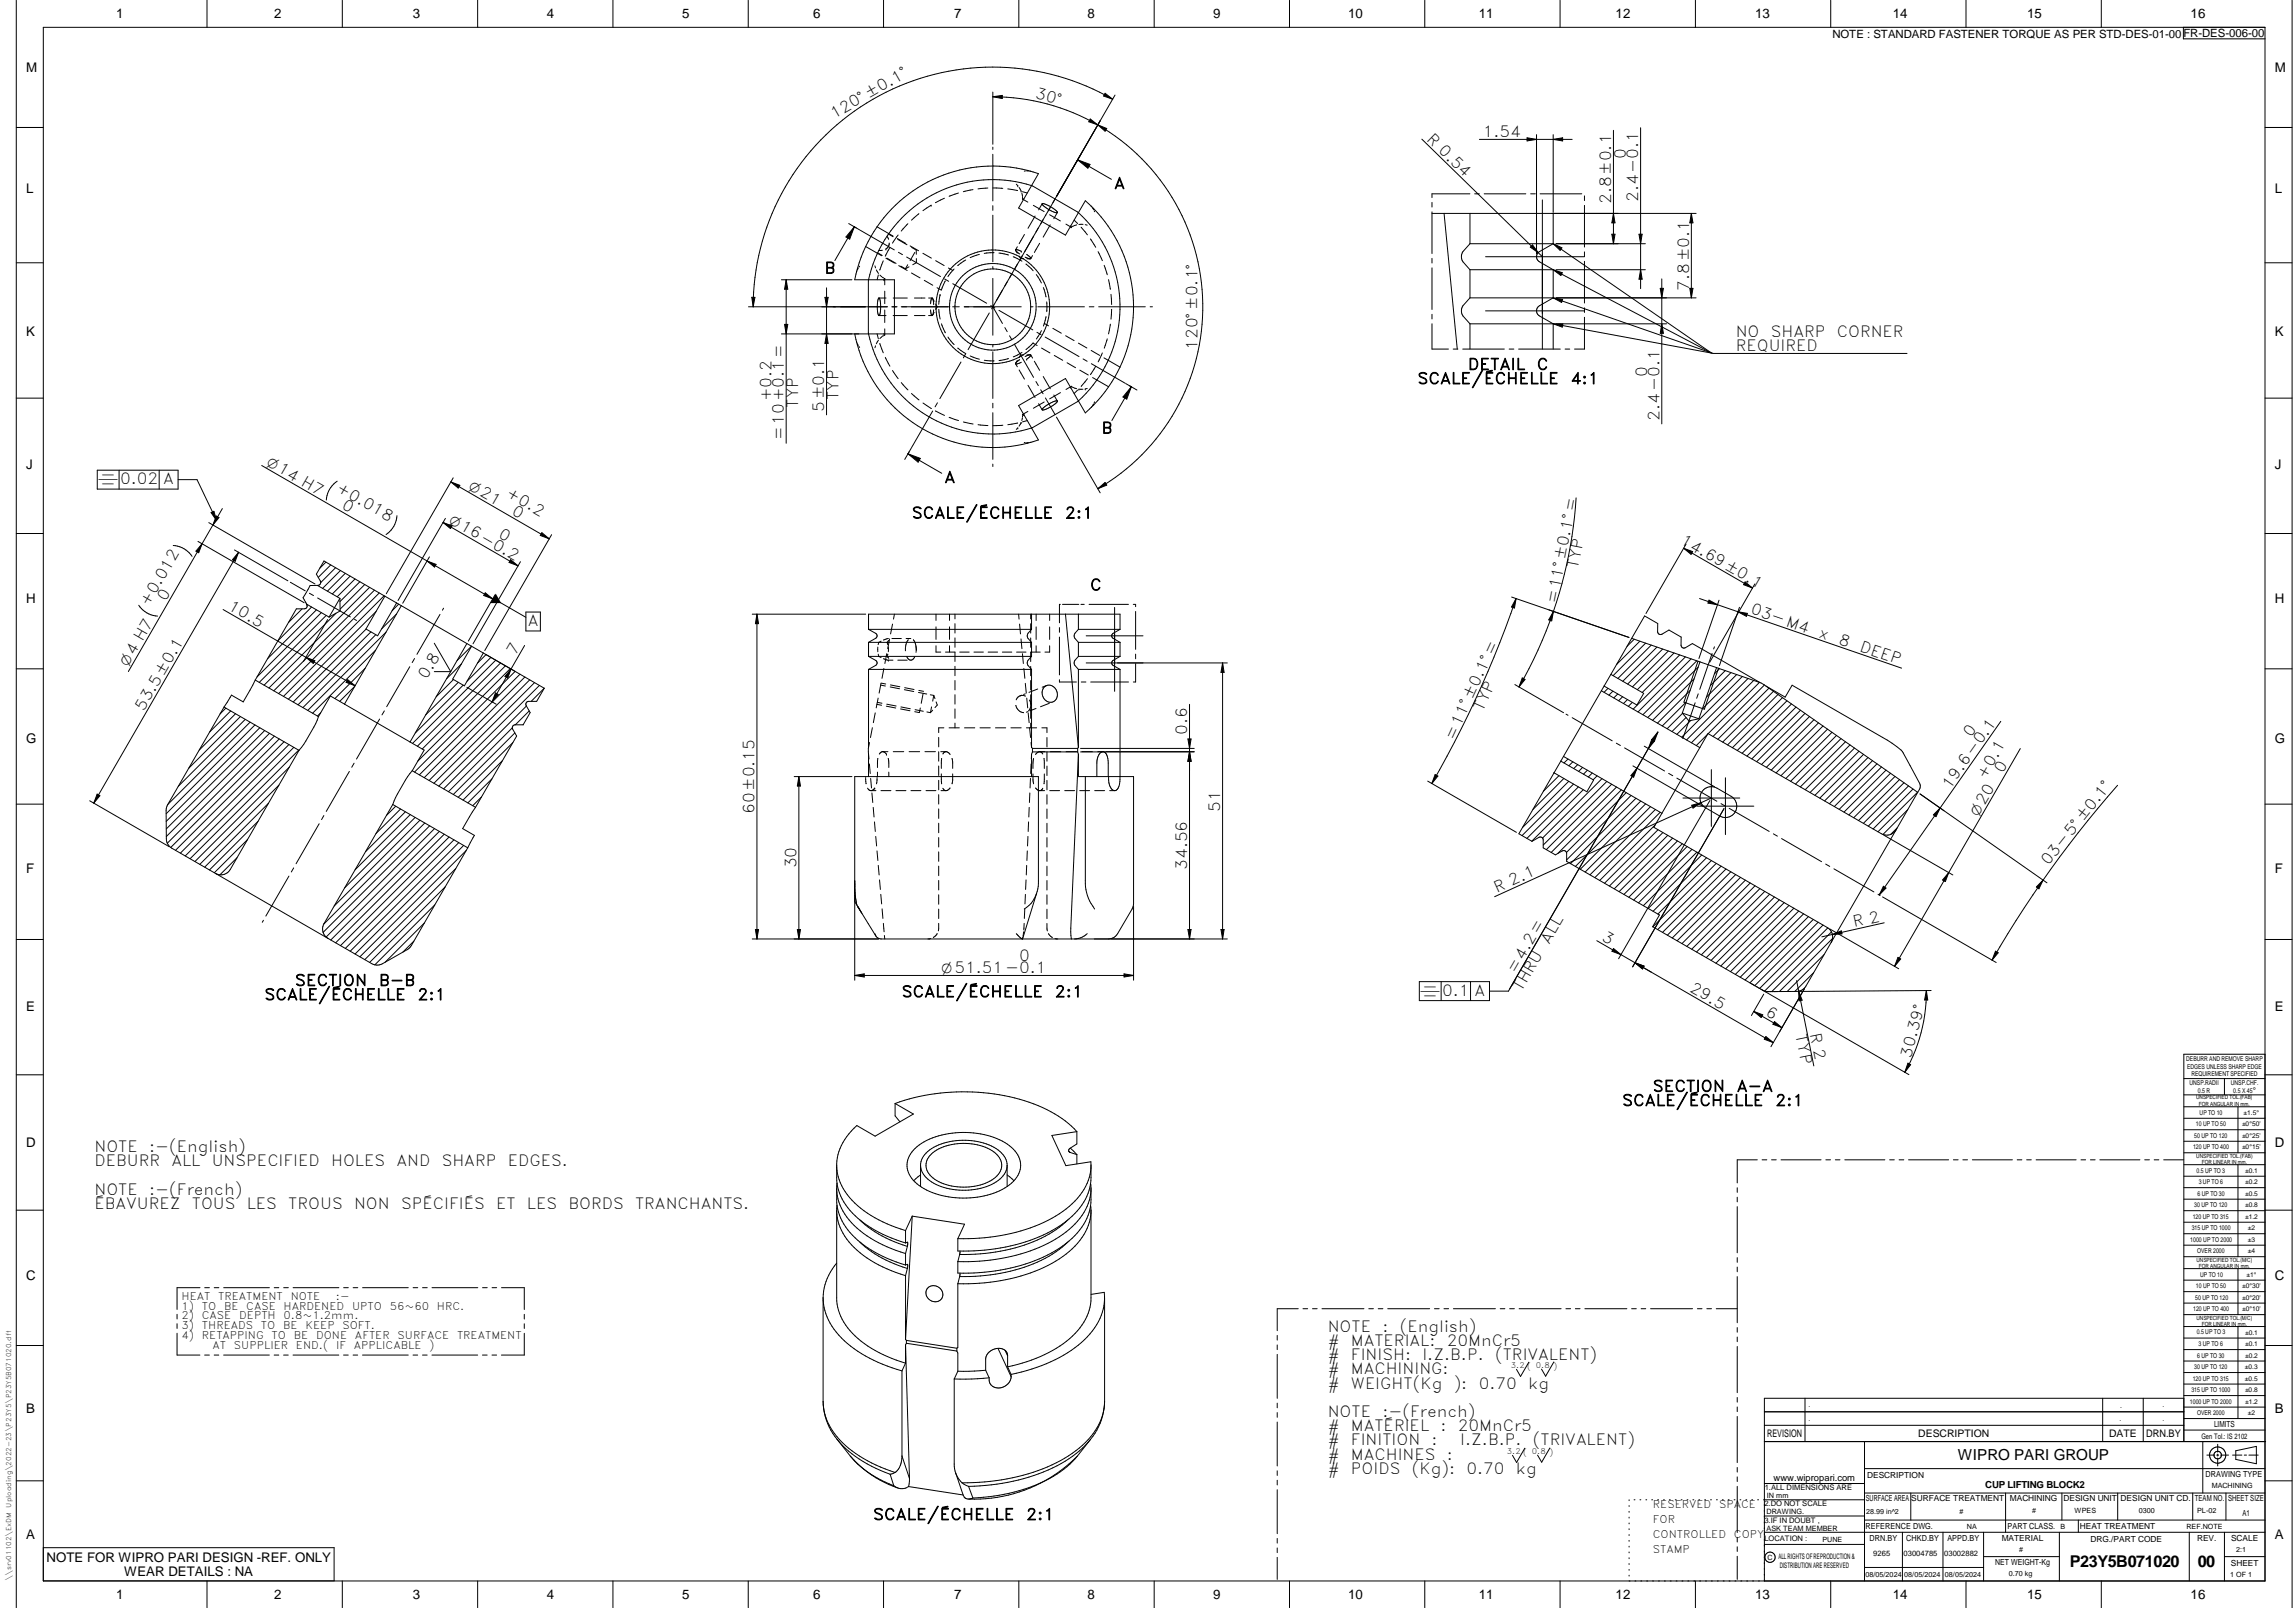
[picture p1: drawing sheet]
<svg xmlns="http://www.w3.org/2000/svg" width="848mm" height="594mm" viewBox="0 0 848 594" stroke-linecap="round" stroke-linejoin="round" font-family="sans-serif">
<defs><g id="words">
<g font-size="6">
<text x="764.9" y="579">P23Y5B071020</text>
<text x="812.1" y="578.9">00</text>
</g>
<g font-size="5.7">
<text x="382.3" y="36.2" transform="rotate(15 382.3 36.2)">30°</text>
<text x="308.2" y="43.9" transform="rotate(-30 308.2 43.9)">120°±0.1°</text>
<text x="526.9" y="51.6" transform="rotate(44 526.9 51.6)">R 0.54</text>
<text x="547.9" y="50.6">1.54</text>
<text x="600.8" y="58.6" transform="rotate(-90 600.8 58.6)">0</text>
<text x="411.7" y="69.7">A</text>
<text x="595.3" y="75.4" transform="rotate(-90 595.3 75.4)">2.8±0.1</text>
<text x="605.4" y="74.6" transform="rotate(-90 605.4 74.6)">2.4-0.1</text>
<text x="304.7" y="101">B</text>
<text x="624.1" y="107.4" transform="rotate(-90 624.1 107.4)">7.8±0.1</text>
<text x="641.4" y="124.5">NO</text>
<text x="654.4" y="124.5">SHARP</text>
<text x="678.8" y="124.5">CORNER</text>
<text x="442.6" y="129.2" transform="rotate(-90 442.6 129.2)">120°±0.1°</text>
<text x="641.4" y="129.7">REQUIRED</text>
<text x="542.4" y="136.6">DETAIL</text>
<text x="567.9" y="136.6">C</text>
<text x="523.8" y="141.9">SCALE/ÉCHELLE</text>
<text x="580.4" y="141.9">4:1</text>
<text x="608.7" y="139.3" transform="rotate(-90 608.7 139.3)">0</text>
<text x="285.1" y="148.3" transform="rotate(-90 285.1 148.3)">+0.2</text>
<text x="309.8" y="147.7" transform="rotate(-90 309.8 147.7)">TYP</text>
<text x="294.9" y="150.6" transform="rotate(-90 294.9 150.6)">TYP</text>
<text x="304.6" y="152" transform="rotate(-90 304.6 152)">5±0.1</text>
<text x="613.2" y="155.4" transform="rotate(-90 613.2 155.4)">2.4-0.1</text>
<text x="407.1" y="160.1">B</text>
<text x="289.6" y="162.5" transform="rotate(-90 289.6 162.5)">=10+0.1=</text>
<text x="44.3" y="179">0.02 A</text>
<text x="349" y="178.4">A</text>
<text x="123.9" y="181.4" transform="rotate(30 123.9 181.4)">+0.018</text>
<text x="186.7" y="183.4" transform="rotate(30 186.7 183.4)">+0.2</text>
<text x="125.9" y="187.9" transform="rotate(30 125.9 187.9)">0</text>
<text x="188.7" y="189.8" transform="rotate(30 188.7 189.8)">0</text>
<text x="337" y="191.5">SCALE/ÉCHELLE</text>
<text x="393.5" y="191.5">2:1</text>
<text x="183.9" y="198.4" transform="rotate(30 183.9 198.4)">0</text>
<text x="620.6" y="200.7" transform="rotate(30 620.6 200.7)">14.69±0.1</text>
<text x="583.1" y="210.3" transform="rotate(-79 583.1 210.3)">TYP</text>
<text x="402.8" y="218.1">C</text>
<text x="54.9" y="224.3" transform="rotate(-60 54.9 224.3)">+0.012</text>
<text x="61.3" y="222.2" transform="rotate(-60 61.3 222.2)">0</text>
<text x="83.9" y="225" transform="rotate(30 83.9 225)">10.5</text>
<text x="575.3" y="223.2" transform="rotate(-79 575.3 223.2)">=11°±0.1°=</text>
<text x="646.6" y="226.6" transform="rotate(19 646.6 226.6)">03-M4</text>
<text x="195" y="231.4">A</text>
<text x="671.8" y="235.3" transform="rotate(19 671.8 235.3)">x</text>
<text x="679.2" y="237.8" transform="rotate(19 679.2 237.8)">8</text>
<text x="190.5" y="242.5" transform="rotate(-60 190.5 242.5)">7</text>
<text x="686.9" y="240.5" transform="rotate(19 686.9 240.5)">DEEP</text>
<text x="157.7" y="251.2" transform="rotate(-60 157.7 251.2)">0.8</text>
<text x="53.1" y="262.9" transform="rotate(-60 53.1 262.9)">53.5±0.1</text>
<text x="548" y="263" transform="rotate(-65 548 263)">TYP</text>
<text x="438.7" y="271.6" transform="rotate(-90 438.7 271.6)">0.6</text>
<text x="537.3" y="273.7" transform="rotate(-65 537.3 273.7)">=11°±0.1°=</text>
<text x="728.4" y="272.7" transform="rotate(-55 728.4 272.7)">0</text>
<text x="740.1" y="286" transform="rotate(-60 740.1 286)">0</text>
<text x="720.6" y="291.7" transform="rotate(-55 720.6 291.7)">19.6-0.1</text>
<text x="733.7" y="288" transform="rotate(-60 733.7 288)">+0.1</text>
<text x="450.9" y="299.9" transform="rotate(-90 450.9 299.9)">51</text>
<text x="278.8" y="300.8" transform="rotate(-90 278.8 300.8)">60±0.15</text>
<text x="294.3" y="320.9" transform="rotate(-90 294.3 320.9)">30</text>
<text x="438.7" y="321.4" transform="rotate(-90 438.7 321.4)">34.56</text>
<text x="757" y="320" transform="rotate(-51 757 320)">03-5°±0.1°</text>
<text x="553.1" y="330" transform="rotate(-24 553.1 330)">R 2.1</text>
<text x="591.6" y="347.4" transform="rotate(30 591.6 347.4)">3</text>
<text x="685.1" y="342.5" transform="rotate(-13 685.1 342.5)">R 2</text>
<text x="572.4" y="349" transform="rotate(-60 572.4 349)">ALL</text>
<text x="376.6" y="355">0</text>
<text x="560.1" y="359.8" transform="rotate(-60 560.1 359.8)">=4.2=</text>
<text x="109" y="364.2">SECTION</text>
<text x="140" y="364.2">B-B</text>
<text x="97.7" y="369.5">SCALE/ÉCHELLE</text>
<text x="154.3" y="369.5">2:1</text>
<text x="333.2" y="368.4">SCALE/ÉCHELLE</text>
<text x="389.8" y="368.4">2:1</text>
<text x="532.9" y="367.9">0.1 A</text>
<text x="562.2" y="366.5" transform="rotate(-60 562.2 366.5)">THRU</text>
<text x="624.1" y="366.2" transform="rotate(30 624.1 366.2)">29.5</text>
<text x="652" y="374.9" transform="rotate(30 652 374.9)">6</text>
<text x="663.5" y="382.5" transform="rotate(79 663.5 382.5)">TYP</text>
<text x="668.8" y="382.1" transform="rotate(79 668.8 382.1)">R 2</text>
<text x="706.2" y="391.1" transform="rotate(-75 706.2 391.1)">30.39°</text>
<text x="610.8" y="403.3">SECTION</text>
<text x="641.8" y="403.3">A-A</text>
<text x="599.5" y="408.6">SCALE/ÉCHELLE</text>
<text x="656" y="408.6">2:1</text>
<text x="34.9" y="425.6">NOTE</text>
<text x="55.1" y="425.6">:-(English)</text>
<text x="34.9" y="430.8">DEBURR</text>
<text x="63.4" y="430.8">ALL</text>
<text x="78.2" y="430.8">UNSPECIFIED</text>
<text x="122.4" y="430.8">HOLES</text>
<text x="146.5" y="430.8">AND</text>
<text x="163.2" y="430.8">SHARP</text>
<text x="187.6" y="430.8">EDGES.</text>
<text x="34.9" y="441.3">NOTE</text>
<text x="55.1" y="441.3">:-(French)</text>
<text x="34.9" y="446.6">ÉBAVUREZ</text>
<text x="70.9" y="446.6">TOUS</text>
<text x="91.2" y="446.6">LES</text>
<text x="106.5" y="446.6">TROUS</text>
<text x="130.8" y="446.6">NON</text>
<text x="148.2" y="446.6">SPÉCIFIÉS</text>
<text x="183.3" y="446.6">ET</text>
<text x="194.7" y="446.6">LES</text>
<text x="210.1" y="446.6">BORDS</text>
<text x="234.7" y="446.6">TRANCHANTS.</text>
<text x="490.6" y="492">NOTE</text>
<text x="490.6" y="497.3">#</text>
<text x="499.2" y="497.3">MATERIAL:</text>
<text x="510.8" y="492">:</text>
<text x="517.3" y="492">(English)</text>
<text x="534.7" y="497.3">20MnCr5</text>
<text x="490.6" y="502.5">#</text>
<text x="499.2" y="502.5">FINISH:</text>
<text x="525.6" y="502.5">I.Z.B.P.</text>
<text x="552.5" y="502.5">(TRIVALENT)</text>
<text x="490.6" y="507.8">#</text>
<text x="499.2" y="507.8">MACHINING:</text>
<text x="490.6" y="513">#</text>
<text x="499.2" y="513">WEIGHT(Kg</text>
<text x="537.2" y="513">):</text>
<text x="546.4" y="513">0.70</text>
<text x="564.7" y="513">kg</text>
<text x="490.6" y="523.5">NOTE</text>
<text x="510.9" y="523.5">:-(French)</text>
<text x="490.6" y="528.8">#</text>
<text x="499.2" y="528.8">MATÉRIEL</text>
<text x="532.3" y="528.8">:</text>
<text x="538.7" y="528.8">20MnCr5</text>
<text x="490.6" y="534">#</text>
<text x="490.6" y="539.3">#</text>
<text x="499.2" y="539.3">MACHINES</text>
<text x="499.2" y="534">FINITION</text>
<text x="529" y="534">:</text>
<text x="534.7" y="539.3">:</text>
<text x="539.6" y="534">I.Z.B.P.</text>
<text x="566.5" y="534">(TRIVALENT)</text>
<text x="490.6" y="544.5">#</text>
<text x="499.2" y="544.5">POIDS</text>
<text x="521.7" y="544.5">(Kg):</text>
<text x="541.9" y="544.5">0.70</text>
<text x="560.2" y="544.5">kg</text>
<text x="322.6" y="561.5">SCALE/ÉCHELLE</text>
<text x="379.2" y="561.5">2:1</text>
</g>
<text font-size="5.6" x="723.5" y="539.3">WIPRO PARI GROUP</text>
<g font-size="5.4">
<text x="98.2" y="171.8" transform="rotate(30 98.2 171.8)">O14 H7</text>
<text x="36.3" y="179">d</text>
<text x="172.9" y="180.7" transform="rotate(30 172.9 180.7)">O21</text>
<text x="165.6" y="193.1" transform="rotate(30 165.6 193.1)">O16-0.2</text>
<text x="47.3" y="246.6" transform="rotate(-60 47.3 246.6)">O4 H7</text>
<text x="731" y="301.8" transform="rotate(-60 731 301.8)">O20</text>
<text x="348" y="359.5">O51.51-0.1</text>
<text x="524.8" y="367.9">d</text>
</g>
<g font-size="4.9">
<text x="42.9" y="6.7">1</text>
<text x="101.4" y="6.8">2</text>
<text x="152.5" y="6.8">3</text>
<text x="202.1" y="6.8">4</text>
<text x="252.1" y="6.8">5</text>
<text x="300.5" y="6.8">6</text>
<text x="352.6" y="6.8">7</text>
<text x="401.9" y="6.8">8</text>
<text x="448.4" y="6.8">9</text>
<text x="498.2" y="6.8">10</text>
<text x="546.4" y="6.8">11</text>
<text x="597" y="6.8">12</text>
<text x="648.5" y="6.6">13</text>
<text x="699.5" y="6.6">14</text>
<text x="749" y="6.8">15</text>
<text x="809.5" y="6.6">16</text>
<text x="9.6" y="26.7">M</text>
<text x="840.6" y="26.7">M</text>
<text x="9.6" y="71.4">L</text>
<text x="840.6" y="71.4">L</text>
<text x="9.6" y="124.2">K</text>
<text x="840.6" y="124.2">K</text>
<text x="9.6" y="173.4">J</text>
<text x="840.6" y="173.4">J</text>
<text x="9.6" y="222.7">H</text>
<text x="840.6" y="222.7">H</text>
<text x="9.6" y="274.3">G</text>
<text x="840.6" y="274.3">G</text>
<text x="9.6" y="322.7">F</text>
<text x="840.6" y="322.7">F</text>
<text x="9.6" y="373.4">E</text>
<text x="840.6" y="373.4">E</text>
<text x="9.6" y="423.8">D</text>
<text x="840.6" y="423.8">D</text>
<text x="9.6" y="472.9">C</text>
<text x="840.6" y="472.9">C</text>
<text x="9.6" y="522.1">B</text>
<text x="840.6" y="522.1">B</text>
<text x="9.6" y="568.7">A</text>
<text x="840.6" y="568.7">A</text>
<text x="17.2" y="577">NOTE FOR WIPRO PARI DESIGN -REF. ONLY</text>
<text x="45.9" y="582.3">WEAR DETAILS : NA</text>
<text x="42.9" y="590.7">1</text>
<text x="101.4" y="590.8">2</text>
<text x="152.5" y="590.8">3</text>
<text x="202.1" y="590.8">4</text>
<text x="252.1" y="590.8">5</text>
<text x="300.5" y="590.8">6</text>
<text x="352.6" y="590.8">7</text>
<text x="401.9" y="590.8">8</text>
<text x="448.4" y="590.8">9</text>
<text x="498.2" y="590.8">10</text>
<text x="546.4" y="590.8">11</text>
<text x="597" y="590.8">12</text>
<text x="648.5" y="590.6">13</text>
<text x="699.5" y="590.6">14</text>
<text x="749" y="590.8">15</text>
<text x="809.5" y="590.6">16</text>
</g>
<text font-size="4.2" x="677.1" y="13.9">NOTE : STANDARD FASTENER TORQUE AS PER STD-DES-01-00FR-DES-006-00</text>
<g font-size="3.9">
<text x="67.1" y="480.2">HEAT</text>
<text x="67.1" y="483.8">1)</text>
<text x="74.6" y="483.8">TO</text>
<text x="80.6" y="480.2">TREATMENT</text>
<text x="82.8" y="483.8">BE</text>
<text x="91" y="483.8">CASE</text>
<text x="104.8" y="483.8">HARDENED</text>
<text x="107.4" y="480.2">NOTE</text>
<text x="124.1" y="480.2">:-</text>
<text x="130.1" y="483.8">UPTO</text>
<text x="144" y="483.8">56~60</text>
<text x="161.5" y="483.8">HRC.</text>
<text x="67.1" y="487.4">2)</text>
<text x="67.1" y="491">3)</text>
<text x="74.6" y="487.4">CASE</text>
<text x="74.6" y="491">THREADS</text>
<text x="88.4" y="487.4">DEPTH</text>
<text x="96.4" y="491">TO</text>
<text x="104.6" y="491">BE</text>
<text x="104.8" y="487.4">0.8~1.2mm.</text>
<text x="112.9" y="491">KEEP</text>
<text x="126.5" y="491">SOFT.</text>
<text x="67.1" y="494.6">4)</text>
<text x="74.6" y="494.6">RETAPPING</text>
<text x="100.4" y="494.6">TO</text>
<text x="108.6" y="494.6">BE</text>
<text x="116.8" y="494.6">DONE</text>
<text x="131.2" y="494.6">AFTER</text>
<text x="146.9" y="494.6">SURFACE</text>
<text x="168.9" y="494.6">TREATMENT</text>
<text x="78.5" y="498.2">AT</text>
<text x="86.4" y="498.2">SUPPLIER</text>
<text x="109.4" y="498.2">END.(</text>
<text x="124.2" y="498.2">IF</text>
<text x="130.8" y="498.2">APPLICABLE</text>
<text x="158.6" y="498.2">)</text>
<text x="610.8" y="557.1">RESERVED</text>
<text x="635.3" y="557.1">SPACE</text>
<text x="610.8" y="562.7">FOR</text>
<text x="610.8" y="568.3">CONTROLLED</text>
<text x="640.7" y="568.3">COPY</text>
<text x="610.8" y="573.9">STAMP</text>
</g>
<g font-size="3.8">
<text x="653.1" y="530.9">REVISION</text>
<text x="708.9" y="530.9">DESCRIPTION</text>
<text x="779.4" y="530.9">DATE</text>
<text x="793.1" y="530.9">DRN.BY</text>
</g>
<text font-size="3.6" x="733.6" y="549.9">CUP LIFTING BLOCK2</text>
<text font-size="3.5" x="655.4" y="547.1">www.wipropari.com</text>
<g font-size="3.1">
<text x="818.2" y="527.3">LIMITS</text>
<text x="815" y="545.5">DRAWING TYPE</text>
<text x="690" y="546.1">DESCRIPTION</text>
<text x="689.5" y="554.7">SURFACE AREA</text>
<text x="706.3" y="554.7">SURFACE TREATMENT</text>
<text x="742.7" y="554.7">MACHINING</text>
<text x="762.5" y="554.7">DESIGN UNIT</text>
<text x="783.6" y="554.7">DESIGN UNIT CD.</text>
<text x="811" y="554.5">TEAM NO.</text>
<text x="823.3" y="554.5">SHEET SIZE</text>
<text x="828.6" y="559.9">A1</text>
<text x="689.4" y="564.9">REFERENCE DWG.</text>
<text x="690.9" y="569.3">DRN.BY</text>
<text x="704.4" y="569.3">CHKD.BY</text>
<text x="719.6" y="569.3">APPD.BY</text>
<text x="739.7" y="569.2">MATERIAL</text>
<text x="741.9" y="564.8">PART CLASS.</text>
<text x="768.6" y="564.8">HEAT TREATMENT</text>
<text x="772.5" y="569.7">DRG./PART CODE</text>
<text x="811.9" y="569.4">REV.</text>
<text x="824.4" y="569.4">SCALE</text>
<text x="737.3" y="578.1">NET WEIGHT-Kg</text>
<text x="824.4" y="578.5">SHEET</text>
</g>
<text font-size="3" x="832.5" y="403.9">°</text>
<g font-size="2.8">
<text x="558.3" y="505.5">3.2 ( 0.8 )</text>
<text x="813.5" y="531.5">Gen Tol.: IS 2102</text>
<text x="556.9" y="537.3">3.2 ( 0.8 )</text>
<text x="652.1" y="550.5">1.ALL DIMENSIONS ARE</text>
<text x="652" y="556.5">2.DO NOT SCALE</text>
<text x="652" y="562.5">3.IF IN DOUBT ,</text>
<text x="652" y="569.3">LOCATION :</text>
<text x="657.2" y="575.8">ALL RIGHTS OF REPRODUCTION &amp;</text>
<text x="692.3" y="575">9265</text>
<text x="703.4" y="575">03004785</text>
<text x="718.5" y="575">03002882</text>
<text x="657.7" y="579.2">DISTRIBUTION ARE RESERVED</text>
</g>
<g font-size="2.7">
<text x="817.3" y="549.9">MACHINING</text>
<text x="652.9" y="553.5">IN mm</text>
<text x="652.8" y="559.5">DRAWING.</text>
<text x="689.6" y="559.2">28.99 in^2</text>
<text x="724.1" y="559.3">#</text>
<text x="751" y="559.1">#</text>
<text x="766.6" y="559">WPES</text>
<text x="790.4" y="558.9">0300</text>
<text x="811.9" y="558.8">PL-02</text>
<text x="652.8" y="565.6">ASK TEAM MEMBER</text>
<text x="673.4" y="569.7">PUNE</text>
<text x="726.8" y="565">NA</text>
<text x="761.5" y="564.9">B</text>
<text x="808" y="564.9">REF.NOTE</text>
<text x="746.2" y="573.3">#</text>
<text x="826.3" y="573.5">2:1</text>
<text x="653.1" y="576.3">C</text>
<text x="689.4" y="582.5">08/05/2024</text>
<text x="703.7" y="582.5">08/05/2024</text>
<text x="718.7" y="582.7">08/05/2024</text>
<text x="742.3" y="582.2">0.70 kg</text>
<text x="824.2" y="582.4">1 OF 1</text>
</g>
<g font-size="2.5">
<text x="812.2" y="403.7">0.5 R</text>
<text x="825.3" y="403.9">0.5 X 45</text>
<text x="812.4" y="497.2">3 UP TO 6</text>
<text x="811.9" y="501.5">6 UP TO 30</text>
<text x="810.8" y="505.8">30 UP TO 120</text>
<text x="668.4" y="519.9">.</text>
<text x="783.5" y="520">.</text>
<text x="799.1" y="519.9">.</text>
<text x="668.4" y="525">.</text>
<text x="783.3" y="524.8">.</text>
<text x="799.1" y="524.8">.</text>
</g>
<g font-size="2.4">
<text x="807.9" y="392.1">DEBURR AND REMOVE SHARP</text>
<text x="808.2" y="394.8">EDGES UNLESS SHARP EDGE</text>
<text x="809.1" y="401">UNSP.RADII</text>
<text x="809.8" y="397.6">REQUIREMENT SPECIFIED</text>
<text x="824.4" y="400.7">UNSP.CHF.</text>
<text x="812.8" y="411.8">UP TO 10</text>
<text x="829.1" y="411.9">±1.5°</text>
<text x="811.4" y="416.1">10 UP TO 50</text>
<text x="828.5" y="416.1">±0°50'</text>
<text x="810.4" y="424.6">120 UP TO 400</text>
<text x="810.9" y="420.3">50 UP TO 120</text>
<text x="828.5" y="424.6">±0°15'</text>
<text x="828.5" y="420.4">±0°25'</text>
<text x="811.7" y="433.2">0.5 UP TO 3</text>
<text x="812.5" y="437.5">3 UP TO 6</text>
<text x="829.6" y="437.5">±0.2</text>
<text x="829.6" y="433.2">±0.1</text>
<text x="812" y="441.7">6 UP TO 30</text>
<text x="829.6" y="441.8">±0.5</text>
<text x="810.9" y="446">30 UP TO 120</text>
<text x="829.6" y="446">±0.8</text>
<text x="809.9" y="454.5">315 UP TO 1000</text>
<text x="810.3" y="450.3">120 UP TO 315</text>
<text x="829.6" y="450.3">±1.2</text>
<text x="830.7" y="454.5">±2</text>
<text x="809.4" y="458.7">1000 UP TO 2000</text>
<text x="830.6" y="458.7">±3</text>
<text x="811.9" y="463">OVER 2000</text>
<text x="830.7" y="463.1">±4</text>
<text x="813" y="471.7">UP TO 10</text>
<text x="830.1" y="471.7">±1°</text>
<text x="811.5" y="475.9">10 UP TO 50</text>
<text x="828.5" y="475.9">±0°30'</text>
<text x="810.5" y="484.4">120 UP TO 400</text>
<text x="811.2" y="480.1">50 UP TO 120</text>
<text x="828.5" y="484.4">±0°10'</text>
<text x="828.5" y="480.2">±0°20'</text>
<text x="811.8" y="493">0.5 UP TO 3</text>
<text x="829.6" y="493.1">±0.1</text>
<text x="829.6" y="497.3">±0.1</text>
<text x="829.6" y="501.5">±0.2</text>
<text x="829.6" y="505.8">±0.3</text>
<text x="809.8" y="514.3">315 UP TO 1000</text>
<text x="810.3" y="510.1">120 UP TO 315</text>
<text x="829.6" y="510.1">±0.5</text>
<text x="829.6" y="514.3">±0.8</text>
<text x="809.2" y="518.6">1000 UP TO 2000</text>
<text x="829.6" y="518.6">±1.2</text>
<text x="811.9" y="522.8">OVER 2000</text>
<text x="830.6" y="522.8">±2</text>
<text x="4.2" y="557" transform="rotate(-90 4.2 557)">Uploading\2022-23\P23Y5\P23Y5B071020.dft</text>
<text x="4.2" y="584.1" transform="rotate(-90 4.2 584.1)">\\srv01102\ExDM</text>
</g>
<g font-size="2.1">
<text x="811.6" y="406.2">UNSPECIFIED TOL.(FAB)</text>
<text x="812.5" y="408.6">FOR ANGULAR IN mm.</text>
<text x="811.6" y="427.8">UNSPECIFIED TOL.(FAB)</text>
<text x="813.7" y="430.1">FOR LINEAR IN mm.</text>
<text x="811.7" y="466.2">UNSPECIFIED TOL.(M/C)</text>
<text x="812.5" y="468.5">FOR ANGULAR IN mm.</text>
<text x="811.7" y="487.6">UNSPECIFIED TOL.(M/C)</text>
<text x="813.6" y="489.9">FOR LINEAR IN mm.</text>
</g>
</g></defs>
<g fill="none" stroke="#000" stroke-width=".37">
<path d="M6 .1v593.9M16 10.1h821v574h-821zM76.5 .1v10M126.5 .1v10M176.5 .1v10M226.5 .1v10M276.5 .1v10M326.5 .1v10M376.5 .1v10M426.5 .1v10M476.5 .1v10M526.5 .1v10"/>
<path d="M576.5 .1v10M626.5 .1v10M676.5 .1v10M726.5 .1v10M776.5 .1v10M806.8 10.1v4.3h30.2M847 .1v593.9M366.9 35.8a77.7 77.7 0 0 1 38.8 10.3M366.9 34v19.3M366.9 35.8l3.5-.6v1.2zM408.4 34.5l2.8 2.2-3.4-1.2zM411.2 36.7a88.6 88.6 0 0 0-132.9 76.6"/>
<path d="M412 35.1l-22.9 39.8M6 47.1h10M366.9 54.4v.8M366.9 57v17.2M398.2 59.1l12.5 7.2M398.2 59.1l4.6 1.6-.8 1.4zM398.2 59.1l-1.2 2M399.4 57l-1.2 2.1M402.9 44l2.8 2.1-3.4-1.1zM405.7 46.1l3.3 1.4-.6 1zM405.7 46.1a77.6 77.6 0 0 1 0 134.5M525.4 51.4l44.6 43.4"/>
<path d="M546.7 51.5h34.3M564.3 50.9l3.5 .6-3.5 .6zM567.8 49.7v44.1M574 49.7v28.8M574 51.5l3.4-.6v1.2zM596.2 48.2v41.8M606.3 47.2v59.4M837 47.1h10M339.6 79l-2.8 2.3M344.1 75.8h.1M344.1 75.8l-3 2M349 73.2l-3.3 1.7"/>
<path d="M354.2 71.3l-3.5 1.2M359.6 70.1l-3.6 .7M365 69.5l-3.6 .3M366.9 76v1.7M366.9 79.5v17.2M366.9 69.4l3.7 .2M372.4 69.8l3.6 .6M375.6 68.1l.5 .5M376.1 68.6h.1M376.6 69.3l.7 1.3M377.3 70.6h.1M377.6 71.4l.2 .9"/>
<path d="M377.8 73.5l2 1.2M377.8 73.5h.1M377.8 70.8l1.8 .5M377.8 72.6v.4M377.8 73.3v.2M378 73.6h.2M378.4 73.4l-.1 .1M378.9 63.2h-.4M379.3 63.1l.9 .1M380.6 63.2l.4 .1M381.2 68.6l17.3 10M381.2 68.6l-4.8 8.3 17.3 10 4.8-8.3"/>
<path d="M381.2 68.6a47 47 0 0 0-60.3 35.1v19.3a47 47 0 0 0 60.6 35l16.7-9.6a47 47 0 0 0 .3-69.8M381.2 68.6l2.5-4.4a52 52 0 0 0-59.6 19.6M381.8 75.9l4 2.3M382.5 79.8l-2.6 4.5M385.1 75.3l-1.3 2.2M385.1 75.2a8.5 8.5 0 0 0 5.1 3.4l.5-.1M385.1 75.2a9.1 9.1 0 0 1 5.6 3.3M386.5 79.4l-7.8 13.6M387.9 79.3l4 2.3M389.9 73.5l-3.6 6.2M390.7 78.5l-1.3 2.3M398.5 78.6l2.6-4.4a52 52 0 0 1 12.8 61.4"/>
<path d="M403.2 76.1l.2 .3M403.7 76.8l.4 .6M404.3 77.9l.2 .3M529.2 74.8v1.7M529.2 78.3v15.4M529.2 78.8h14M533.6 78.8l4.9 50.2M543.2 71.6h-14v1.4M543.2 78.8v11.2M544.9 71.6h1.8M548.4 71.6h15.4M565.6 71.6h1.8"/>
<path d="M569.1 71.6h15.4M570 73.9v55.1M574 78.8v11.2M585.5 72.4v1.7M585.5 75.9v15.4M596.2 78.8l.6 3.5h-1.2zM625 78.8l.6 3.5h-1.2zM625 78.8v31.2M626.8 78.8h-83.6M6 97.1h10M313.6 82.6l4.2 2.4M315.7 83.8l-1.7 4.5-1.4-.8z"/>
<path d="M315.7 83.8l.7 .4M315.7 83.8l-7.2 12.5M317.2 99l-.4 .8M317.7 98.3l-.3 .4M318 85.1l12.5 7.2M319.9 91.1l-2.4 6-1.7 6.3h14.7v20h-41.7M319.9 91.1l5.9 3.4M323.3 98.2l.2 .8M323.8 99.7l.8 1.3M324.1 83.8l5.9 3.4M324.1 83.8l-4.2 7.3M324.3 93.4l1.7 1"/>
<path d="M326.1 92.5h-1.4M326.4 96.4l-1.3 3.4M327.4 92h.1M327.4 95.4l3.1 1.8M327.7 95.4l3.4 1.9M327.8 87.3l.6 1.1M328.3 86.5l1.7 1M328.6 89.8l-.3 1.3-.9 .9M328.8 91.4l-1.7 3.3M331.6 88.1l3.1 1.8M331.8 88.5l3.4 1.9M331.9 86.8l-2.1 3"/>
<path d="M332 93.2l1.5 .9M332.1 98.1l3.1 1.8M332.9 98.3l1.7 1M335 95l12.5 7.2M335.4 97.8l-.8 1.5M335.5 82.7l-2.5 2.7M335.9 98.6l-1.3 .7M336.3 90.8l3.1 1.8M336.9 91.4l1.7 1v1.5M338.1 93.3l-1.8 3M338.6 95.5v1.5l-1.3 .8M341 93.6l3.2 1.8"/>
<path d="M345.8 96.3l3.1 1.8M350.5 99l1.5 .9M352.6 99.4l-2.3 2.8M356.9 96.1l-3 2M361.9 94l-3.4 1.2M366.9 98.5v.9M367.3 93.4l-3.6 .2M369.1 93.5l3.6 .7M374.4 94.8l3.2 1.7M375.3 92.6l.6 .9M375.9 91.2l-.6 1.1M376 97.5l-7.8 13.6"/>
<path d="M376.6 94.6l.5 1h1.2M377.4 92.8a1.64 1.64 0 0 0-2.1-.3l1.5 1.4M377.4 92.8h.1M378.6 86.6l-2 3.4M378.8 95l1.9 .6M379.1 97.6l2.7 2.4M379.4 94l1.1 .9 .4 .6M379.5 95.6h1.2M380.9 95.5l-.2 .1M381.6 94.4l-.7 1.1M382 87.3l-7.2 12.3M383.7 84.2l-.9 1.5"/>
<path d="M384.2 89.9l-2 3.4M385.4 81.2l-.8 1.5M388.1 83.1l-2.6 4.5M393.9 82.8l2 1.2M395.7 83.5h.1M395.7 83.4v.1M395.7 83.6l.1 .2M395.8 83.8h.1M395.8 83.9l.1 .1M396.1 83.8l-.2 .2M396.7 83.5l-.4 .2M396.9 81.3l1.3 1.3"/>
<path d="M397.9 83.1l-1 .3M399.5 83.9l2.3 2.9M400.2 82.9h-1.5M401 83l.8 .2M402.9 88.3l2 3.1M405.8 93l1.6 3.3M408 98l1.2 3.5M529.2 95.4v1.8M529.2 99v15.3M543.2 90h30.8M543.2 99.7h30.8M543.2 90l-2.6 3-.6 1.6 .1 1.1 .5 1 2.6 3"/>
<path d="M543.2 99.7v10.3M549 94.8h36.5M566.3 90.5l2.1 2.8-2.9-2zM574 90l-5.1 3a2.18 2.18 0 0 0 0 3.7l5.1 3M574 90l3.2 1.5-.7 1zM574 99.7v10.3M574 90l58.4 40.4-58.4-30.7M574 99.7l3.3 1.1-.5 1zM575 99.7h33M585.5 93v1.8M585.5 96.5v15.5M595.6 86.5h1.2l-.6 3.5z"/>
<path d="M605.7 86.5h1.1l-.5 3.5zM606.3 99.7l.5 3.4h-1.1zM608 90h-33M837 97.1h10M276.6 113.3h51.4M277.8 109.8l1.2 .1-.7 3.4zM288.8 103.4h26M289.9 119.8h1.2l-.6 3.6zM290.5 103.4v60.4M290.5 103.4l.6 3.4h-1.2zM304.8 109.9h1.2l-.6 3.4zM305.4 106.3v47"/>
<path d="M316.6 100.2l-.1 .3M324.6 101.6l-.5 1.8M324.8 116.6h2.6M324.9 110.1a9 9 0 0 1-.1 6.5M325.2 101.6l.7 .7M326.1 102.5l.4 .2M326.7 103.3h.1M326.7 103.3l-.1 .1M326.7 102.8l.2 .1M326.8 103.1h.1M326.8 103.1l-.1 .2M326.9 102.9v2.3"/>
<path d="M326.9 107.6v4.6M326.9 114.5v4.6M326.9 102.9v.1M327.4 110.1h-2.6a9.1 9.1 0 0 0 0 6.5M329.5 113.3h2M330.1 116.6h5.2M330.1 110.1h5.2M333 113.3h18M336.8 100.9l3.2 1.8M341.5 103.6l3.2 1.8M341.8 116.6h-3.9M341.8 110.1h-3.9"/>
<path d="M343.1 116.6h1.3M343.2 110.1l1.4 .1 .4 2M343.9 114.5l.2 1.5 .3 .6M344.4 110.1l-.5 2.1M344.6 116.4l-.2 .2M344.6 110.3l.6 1M345 112.2h.1M345 114.5l-.4 1.9M345.2 115.4l-.6 1M345.8 112.4l.6 .9-.6 1.1M346.3 106.3l1.6 .9M346.9 114.3l.5 3.6"/>
<path d="M347.4 108.9h.1M347.4 108.9l-.5 3.5M347.9 119.6l1.5 3.4M349.1 103.1l1.5 .8M349.3 103.8l-1.4 3.3M352 113.3h2.5M352.1 104.8l12.5 7.2M356.3 113.3h21.1M365.6 115.6l-7.9 13.6M366.1 112.9l1.5 .9M366.9 102.8v21M366.9 113.3l3.5 6.2"/>
<path d="M369.1 114.7l12.6 7.2M370.4 107.2l-4 6.9M372.2 104.1l-.9 1.5M374 101.1l-.9 1.5M380.9 113.3h.8M382.9 101.5l1.9 3M383.5 113.3h17.2M385.6 106.2l.9 3.5M385.9 119.5l1.6 .9M386.5 117l-.9 3.5M386.8 111.5v3.6M402.5 113.3h1.7"/>
<path d="M406 113.3h17.2M409.6 103.3l.7 3.6M410.3 119.8l-.7 3.6M410.5 108.8l.3 3.6M410.8 114.3h.1M410.8 114.3l-.3 3.6M425 113.3h.9M529.2 119.6v9.4h6M529.2 116.1v1.8M543.2 110h30.8M543.2 119.6h30.8M543.2 110l-2.6 3-.6 1.6 .1 1.1 .5 1 2.6 2.9"/>
<path d="M543.2 119.6v9.4M549 114.9h36.5M574 110l-5.1 3a2.18 2.18 0 0 0 0 3.7l5.1 2.9M574 119.6v9.4M574 119.6l59.2 11h71.5M574 110l58.8 20.5M574 119.6l3.5 .1-.2 1.2zM574 110l3.4 .6-.3 1.1zM575 110h51.8M575 119.6h40.8M585.5 113.7v1.7M585.5 117.2v11.8h-3.6"/>
<path d="M613.5 106.5h1.2l-.6 3.5zM614.1 103v53.6M614.1 119.6l.6 3.5h-1.2zM624.4 106.5h1.2l-.6 3.5zM305.4 123.4l.6 3.5h-1.2zM315.8 123.4a52 52 0 0 0 67.9 39.1l-7.3-12.7 17.3-10 7.4 12.7 4.6-4.5 4-5.1M316.5 126.2l.1 .3M316.8 127l.4 .7M317.4 128l.3 .4M323.5 127.8l-.2 .7M324.1 123.4l.5 1.7M324.6 125.7l-.8 1.3"/>
<path d="M325.1 126.9l1.3 3.4M325.9 124.4l-.8 .7M326.5 124l-.4 .2M326.6 123.4h.1M326.7 123.4l.2 .2M326.7 123.4h.1M326.9 123.7v.1M326.9 123.8l-.2 .1M326.9 121.5v2.3M327.2 132l1.6 3.3M329.8 136.9l2.1 3M350.3 124.5l2.3 2.8"/>
<path d="M353.9 128.6l3 2.1M355.1 133.8l-7.8 13.5M356.8 130.7l-.8 1.5M358.5 131.5l3.4 1.2M363.7 133.1l3.6 .2M366.9 127.4v.8M366.9 130v17.2M371.3 121l.9 1.5M372.7 132.5l-3.5 .7M373.1 124.1l.8 1.5M374.8 127.1l7.1 12.3M375.3 134.4l.6 1.1"/>
<path d="M375.3 134.2v.2M375.9 133.1l-.6 1M376.6 136.7l2 3.4M376.8 132.9l-1.5 1.3M377.4 133.8l-1.4 .6h-.7M377.7 130.2l-3.3 1.6M378.3 131.1h-1.2l-.5 1M379.4 132.7h.1M379.5 131.1l1.4 .1M380.6 131.1l-1.8 .6M380.9 131.2l-1.5 1.5M380.9 131.2l.7 1.1"/>
<path d="M381.7 126.8l1.6 .9M381.8 126.7l-2.6 2.4M382.2 133.5l2 3.3M383.2 122.8l1.5 .8M384.9 122.2l-1.9 3M384.9 128.6l3.1 1.8M385.5 139.1l2.6 4.5M386.2 124.5l12.5 7.2M389.1 121.3l3.1 1.8M389.6 131.3l3.1 1.8M393.8 124l3.1 1.8M394.3 134l3.1 1.8"/>
<path d="M398.5 126.8l3.1 1.8M399 136.8l3.2 1.8M400.2 132.6l1.5 .9M401.8 139.9l-2.3 2.8M403.2 129.5l3.2 1.8M403.3 134.4l12.5 7.2M403.8 139.5l5.9 3.4M404.9 135.3l-2 3.1M407.4 130.4l-1.6 3.3M407.9 132.2l6 3.4M409.2 125.2l-1.1 3.5M413.9 135.6l-4.2 7.3"/>
<path d="M537 129h1.7M540.5 129h15.4M557.7 129h1.7M561.2 129h15.4M578.4 129h1.7M6 147.1h10M333.1 141.4l2.4 2.7M336.8 145.4l2.8 2.4M341.1 148.9l3 2M344.7 151.8l-7.9 13.6M345.7 151.8l3.3 1.7M346.4 148.8l-.9 1.5"/>
<path d="M350.7 154.2l3.5 1.2M356 155.9l3.6 .8M361.4 156.9l3.7 .3M366.9 149v1.7M366.9 152.5v17.2M370.6 157.1l-3.7 .2M376 156.3l-3.6 .6M376.1 158.1l-.5 .5M376.1 158.1h.1M377.3 156.1h.1M377.3 156.1l-.7 1.4M377.8 154.4l-.2 1"/>
<path d="M377.8 153.2h.1M377.8 153.2v.2M377.8 153.6v.5M378 153.1h.1M378 153.1l.2 .1M378.3 153.2h.1M379.6 155.4l-1.8 .5M379.8 152l-2 1.2M379.9 142.3l2.6 4.6M382.8 140.9l.9 1.6M383.8 149.1l1.3 2.3M384.6 144l.8 1.5"/>
<path d="M385.5 150.7a8.7 8.7 0 0 1 5.2-2.5 9 9 0 0 1-5.6 3.2zM385.8 148.5l-3.9 2.3M386.3 147l3.6 6.2M389.4 145.9l1.3 2.3M390.4 154.1l16.1 28M391.9 145.1l-4 2.3M395.7 143.2v.1M395.7 143h.1M395.8 142.9l-.1 .1M395.9 142.7v.1M395.9 142.7l.2 .2M395.9 142.7l-2 1.2"/>
<path d="M396.3 143l.4 .2M397 143.3l.9 .3M398.2 144.1l-1.3 1.3M398.7 143.8h1.5M398.7 143.8h.1M401 143.7h.1M401.8 143.5l-.8 .2M403.4 150.3l-.2 .3M404.1 149.2l-.4 .7M404.5 148.5l-.2 .3M416 141.7l2.1 1.2M417.3 142.5l.8 .4"/>
<path d="M418.1 142.9l-7.2 12.5M418.1 142.9l-1.7 4.6-1.4-.8zM418.1 142.9l2 1.2M837 147.1h10M35.9 173.7h29.9v7h-29.9zM44 173.7v7M58.8 173.7v7M65.8 177.2h7l7.2 15.1M96.7 172l85.4 49.3M124.6 177.8a9 9 0 0 0-4 6.9M166.6 178.1l3.3 1.2-.6 1zM166.6 178.1l36.4 21"/>
<path d="M167.5 176.6l-24.8 42.8M335.5 167.7l-1.2 2M335.5 167.7l12.5 7.2M335.5 167.7l4.6 1.7-.8 1.4zM336 166.9l-.5 .8M336.7 165.6l-1.2 2.1M366.9 171.5v.9M378.5 163.5h.4M380.1 163.5l-.8 .1M381 163.4l-.4 .1M6 197.1h10M77.2 193.1l39.2 22.7"/>
<path d="M78 189.4l1.1-.5 .9 3.4zM79.9 190.6l1 .6-2.2 2.8zM82.2 187.9l-34.8 60.2M146.7 190.5a9 9 0 0 1-4 7M163.7 193l3.3 1.3-.5 1zM163.7 193l27.7 16M164.6 191.5l-17.5 30.3M200.2 196.8l2.8 2.3-3.4-1.3zM203.8 197.5l-24.7 42.8M405.7 180.6l2.7-2.4 .6 1zM582.4 183.9a159.1 159.1 0 0 1-8.4 42M837 197.1h10"/>
<path d="M64 201.5a9 9 0 0 1 7 4M73.2 200l39.2 22.7M74.7 200.9l-1.3 3.3-1-.6zM86.6 203.2l19.8 11.4M88.2 204l-53.6 92.7M88.2 204l-1.3 3.4-1-.6zM107.3 215.1l5.5 3.2M114.3 219.2l1.5 .8M117.3 216.3h-2.7l-2.6 4.5 1.3 2.4M117.3 216.3l8.3 4.8M117.5 216.3h-.1M118.5 215.3l-.5 .8-.7 .2"/>
<path d="M118.5 215.3l-1.6-3.2 2.8-4.8 26.9 15.5M120.4 207.7l-2.2 2.2M122.2 208.7l-4.6 4.6M124 209.7l-5.5 5.5M125.8 210.8l-6.6 6.6M127.6 211.8l-6.6 6.6M129.4 212.9l-6.6 6.5M131.2 213.9l-6.6 6.6M133 214.9l-7.4 7.4M134.8 216l-9.1 9.1M136.6 217l-37.2 37.2M138.4 218l-37.2 37.2"/>
<path d="M140.1 219.1l-37.1 37.2M157.8 207.3l3.3 1.2-.5 1zM158.7 205.7l-9.9 17.2M179.3 219l2.8 2.3-3.3-1.3zM182.9 219.8l-9.8 17.1M188.7 206.8l2.7 2.2-3.3-1.2zM192.3 207.5l-17.5 30.3M622.2 202.6l25.4 14.7M622.2 202.6l3.3 1.2-.6 1zM623 201l-14.8 25.7M644.9 215l2.7 2.3-3.3-1.3zM648.5 215.7l-16.7 29"/>
<path d="M51.3 223.6a9 9 0 0 0 6.9 4M82.4 225.2l48.8 28.1M111.7 224.9l-5.1 5.1M113.3 223.2l8.3 4.8M113.3 223.2a1.08 1.08 0 0 1 .1 1.1 1.08 1.08 0 0 1-1 .6h-2.9l-15.2 26.3M113.4 223.2h.1M115.1 224.3l-12.4 12.4M116.9 225.3l-18.1 18.1M117.4 220.9l12.1 7M118.7 226.3l-23.7 23.8M120.5 227.4l-24.7 24.7M121.1 228.9l-9 15.5"/>
<path d="M124.2 226.6l-26.6 26.6M125.6 221.1l-4 6.9M125.6 221.1l.1 4.6-4.1 2.3M131 228.8l.7 .4M135.3 232.4l-26.9 27M137.1 233.4l-27 27M138.9 234.5l-27 26.9M139 225.9l-32.4 32.4M141.9 220.1l-37.1 37.2M142.2 220.3l-7 12.1 4.4 2.5 7-12.1M142.6 233.6l-28.9 28.9M146.5 226.9l-5.5 5.4"/>
<path d="M146.6 222.8l1.7 1M147.3 223.2l-2.4 2.4M148.3 223.8l24.2 14M148.3 223.8l-21 36.3M160.5 237.6l6.1 10.5h-6.1M162.6 227l-8.5 14.7M163.9 224.7l-.4 .7M172.5 237.8l1.8 1M172.5 237.8l-21 36.3M174.2 238.7l-5.3 5.4M174.3 238.8l26.8 15.5M174.3 238.8l-7 12.1 4.3 2.5 7-12.1"/>
<path d="M182.2 221.1l12.1 7M193.9 238.5l-12.1 20.8M194.3 226.1h5.4v7h-5.4zM278 226.9h41.9M279.7 226.9v120M279.7 226.9l.6 3.5h-1.2zM321 232.5l2.6 1.5a1.04 1.04 0 0 1 .5 .9 1.04 1.04 0 0 1-.5 .9l-2.6 1.5M321 237.3v5.2M321 232.5h60.2M321 237.3h60.2M324.4 239.1v1.7M325.6 236.9l-.9 .4-.2 .9"/>
<path d="M328.3 239v1.8M328.3 235.9l-1.8 .6M328.4 236.6l-.6 .7 .3 .8M328.7 236.1l-.7 3.6M329.6 235.9h3.5M329.8 230.6l-.7 3.6M330.5 226.9l-.3 1.8M334.8 235.9h1.8M335.6 236.4a5.7 5.7 0 0 0-1 4.1M335.6 236.4h.1M337.5 236.4l.7 1.2 .3 1.6M338.5 238.8v.4"/>
<path d="M338.5 239.2l.1 1.2M338.6 239.6v.7M345.9 238.6v2.3h1.7M345.9 226.9v2.3M345.9 231.6v4.6M350.9 226.9v2.3M350.9 231.6v4.6M350.9 238.6v2.3M352.9 226.9v1.7M352.9 230.4v3.5M352.9 235.7v3.4M376.4 226.9l.2 1.8"/>
<path d="M376.8 230.6l.3 3.6M377.3 236.1l.3 3.6M380.9 226.9v1.8M380.9 230.4v3.5M380.9 235.7v3.5M381.2 232.5l-1.3 1.5-.3 1.1 .3 .7 1.3 1.5M381.2 226.9v5.6M381.2 237.3v5.2M382.9 226.9v2.3M382.9 231.6v4.6M382.9 238.6v2.3M387.9 238.6v2.3h-1.8"/>
<path d="M387.9 226.9v2.3M387.9 231.6v4.6M391.5 231.9v1.7M391.5 235.4v13.9M391.8 223.3h-.3v6.8M392.6 223.3h6.1M393.7 226.9l4.8 49.2M398.5 232.5h15.4M398.5 237.3h15.4M398.5 232.5l-1.3 1.5-.3 .7 .3 1.1 1.3 1.5M398.5 226.9v5.6M398.5 237.3v5.2"/>
<path d="M399.4 223.3h1.3M401.4 234.9h21M402.4 223.3h14.6M411.9 224.4v31M413.9 232.5v-5.6h-92.9v5.6M413.9 237.3v5.2M413.9 232.5l-2.8 1.7-.3 .9 .6 .7 2.5 1.5M418.8 223.3h.9v.8M419.7 225.9v14M558.6 220.6l43.4 14.9M560.2 221.1a392.3 392.3 0 0 1-31.1 68.4M560.2 221.1l-.6 3.5-1.1-.3z"/>
<path d="M574 225.9l-.6 3.5-1.1-.4zM574 225.9a159.5 159.5 0 0 1-12.7 27.9M603 235.8l47.7 16.5 58 40.4M603.9 236.2l-2.7 2.6M606 236.9l-8.6 8.6M608.1 237.6l-12 12M610.2 238.3l-12.3 12.4M612.3 239.1l-12.6 12.6M614.4 239.8l-12.9 12.9M628 221.1l74.7 25.7M631.5 221.7l3.2 1.7-3.6-.6zM633.5 239l-.3 .8"/>
<path d="M635.2 221.8l-7.4 21.5M642.2 226l3.5 .6-.3 1.1zM642.8 224.4l-7.4 21.5M6 247.1h10M94.3 251.2l-4.4 8.1-4.4-2.5-2.7 4.4M94.3 251.2l23.4 13.6M113 242.8l3.4 1.3-.6 1zM128.5 251.1l2.7 2.2-3.3-1.2zM131 253.6l-5.5 5.5M134.9 246.9l-11.1 11.2M138.8 240.2l-23.3 23.3M151.4 246.3l-8.5 14.8"/>
<path d="M153.2 243.3l-.9 1.5M167.6 251.1l-6.4 6.3M169.4 252.1l-12.1 12M170.5 245.3l-5.4 5.4M171.2 253.1l-17.7 17.7M172.5 253.9l10.9 6.3M179.6 241.9l-3.2 3.1M181.4 242.9l-8.8 8.8M183.1 256l1 .6-2.3 2.7zM183.2 243.9l-30.8 30.8M185 244.9l-30.8 30.8M186.8 246l-30.8 30.7"/>
<path d="M188.6 247l-34.2 34.2M188.8 247.2l-1.2 3.3-1-.6zM190.4 248.1l-37.2 37.1M192.2 249.1l-37.2 37.2M194 250.1l-37.2 37.2M195.7 251.2l-37.1 37.2M197.5 252.2l-37.2 37.2M199.3 253.2l-37.2 37.2M201.1 254.3l-4.8 4.8M201.1 254.3l-2.8 4.8-3.2 .1-.7 .6 .1 .9 1.4 2.6-2.6 4.5h-2.9M321 242.5l2.6 1.5a1.06 1.06 0 0 1 0 1.9l-2.6 1.4M321 247.3v28.8"/>
<path d="M321 242.5h60.2M321 247.3h60.2M324.2 259.5l1.7 .3M324.5 257.9l-.7 3.6M324.5 241.7l.2 .8 .9 .4M325.4 253.1l1.8 .3M325.6 252.5l-.7 3.6M325.6 252.4l1.7 .3M326.5 243.4l1.8 .5M326.6 247l-.7 3.6M327.7 241.5l-.7 3.6M328.1 241.7l-.3 .8 .6 .7"/>
<path d="M328.3 243.9h1.7M328.3 243.9h.1M329 253.8l3.4 .7M329.1 253l3.4 .7M331.8 243.9h3.4M334.2 254.8l3.5 .7M334.3 254.1l3.5 .6M338.1 242.5a1.51 1.51 0 0 1-1.5 1.4 1.51 1.51 0 0 1-1.5-1.4M338.5 240.7v.3M339.4 255.8l3.1 .6M339.5 255.1l1.8 .3M341.1 256.4l-.7 3.4"/>
<path d="M343.8 256.7l1.3 .2M345.1 256.9l-.4 2.1M345.1 256.9l.4 1.2M345.9 259.3l.5 1.2-.9 .9M349.4 240.9h3.5v3.5M352.9 246.2v3.4M352.9 251.4v3.5M352.9 256.7v3.4M354.6 240.9h3.5M359.9 240.9h3.5M365.1 240.9h3.5M370.4 240.9h3.5"/>
<path d="M375.6 240.9h3.5M376.9 257.1l-.7 .5-.7 1M376.9 257.1l.9-.2 1.1 .3M377.6 256.8l-.7 .3M377.8 241.5l.4 3.6M378.4 247l.3 3.6M378.9 256.3l-.7 .3M378.9 252.5l.3 3.6M379.4 257.9l.4 3.6M380.4 258.6l.5 1.6M380.9 246.2v3.5M380.9 251.4v3.5"/>
<path d="M380.9 256.7v4.1l-.7 1.7M381.2 242.5l-1.3 1.5-.3 1.1 .3 .8 1.3 1.4M381.2 247.3v28.8M383.5 254.6l-3.3 1.2M384.4 240.9h-3.5v3.5M386 253.7a3.2 3.2 0 0 1 3.8 .4 3.2 3.2 0 0 1 .7 3.8 2.86 2.86 0 0 1-3.3 1.4 2.86 2.86 0 0 1-2.1-2.9l.2-1.5zM386.7 253.3l-1.6 .6M387.8 259.8l-3.3 1.3M391.5 251.1v.9h6.3M398.5 242.5h15.4M398.5 247.3h15.4M398.5 242.5l-1.3 1.5-.3 .7 .3 1.2 1.3 1.4"/>
<path d="M398.5 247.3v28.8M399.6 252h1.7M401.4 244.9h52.1M403.1 252h13.9M413.9 247.3l-.1 41.4-.4 1.9-.5 1-.8 .5h-2M413.9 242.5l-2.5 1.5-.6 .8 .3 .8 2.8 1.7M419.7 241.7v1.7M419.7 245.2v6.8h-.9M451.8 244.9l.6 3.5h-1.2zM451.8 244.9v102M559.8 252.9l18 10.4M562.5 250.5l1 .5-2.2 2.8z"/>
<path d="M591.8 255.2l-15 26M591.8 255.2l36.3 21M592.8 253.5l-1 1.7M594.2 254.3l-1.4 1.5M595.3 249.2l12.1 7-2.5 4.3-12.1-7M596 255.4l-1.4 1.4M597.8 256.4l-1.5 1.5M599.6 257.4l-1.5 1.5M601.4 258.5l-1.5 1.4M603.2 259.5l-1.5 1.5M616.5 240.5l-13.3 13.3M618.6 241.2l-13.6 13.6"/>
<path d="M620.7 242l-13.9 13.8M622.8 242.7l-19.3 19.3M623.1 259.4l-8.8 8.8M624.5 255.1l-12 12.1M624.9 243.4l-19.6 19.6M626 250.8l-15.3 15.3M626.4 259.7l-4.5 13.2M627 244.1l-19.9 20M627.5 244.3l-5.2 15.1 7.5 2.6 5.2-15.1M627.5 246.5l-18.6 18.6M627.5 256.3l-.5 1.7M628.2 244.5l-6.5 18.9"/>
<path d="M632.7 241.4l-4.6 13.3M634.3 246.7l-6.5 18.9M635.4 247l-1.9 2M637.5 247.8l-5.5 5.5M639.7 248.5l-9.1 9.1M641.8 249.2l-12.7 12.7M643.8 249.9l-22.3 22.5M646 250.7l-22.8 22.7M648.1 251.4l-23.1 23M650.2 252.1l-19 19M650.3 252.2l-24.9-14.4-2.6 1.5a1.08 1.08 0 0 1-1.6-.9v-3l-4.5-2.6-2.5 1.5a1.08 1.08 0 0 1-1.7-1l.1-2.9-4.9-2.8-14.9 25.9M652 253.1l-19 19"/>
<path d="M652.5 253.4l7.2 4.2 2.5-4.4 35.2 20.3 5.2 3.7 6.7 12.1 .3 1.5-8.9 15.8M653.7 254.2l-18.9 18.9M655.4 255.4l-18.8 18.8M657 256.6l-18.6 18.6M658.7 257.7l-18.5 18.5M660.3 258.9l-18.3 18.4M837 247.1h10M82.8 261.2l-21.1 36.6-.3 1.6 .1 10.5 .4 1.7 1.6 1.8 73.9 42.6 1.7 .6 1.7-.3 9.7-5.5 1.2-1 21.1-36.6M82.8 261.2l27.7 16M83.5 261.6l-2.2 2.2M85.3 262.7l-7.8 7.7M87 263.7l-13.4 13.4"/>
<path d="M88.8 264.7l-19.1 19.1M90.6 265.8l-24.7 24.7M92.4 266.8l-30.4 30.4M94.2 267.8l-32.8 32.9M96 268.9l-34.6 34.6M97.8 269.9l-36.4 36.4M99.6 270.9l-38.2 38.2M101.4 272l-39.6 39.5M103.2 273l-40.1 40.1M105 274l-40.1 40.2M106.8 275.1l-40.1 40.1M108.6 276.1l-40.1 40.1"/>
<path d="M110.4 277.2l-40.2 40.1M110.5 277.2l-25.4 44a4 4 0 0 1-5.5 1.5M117.7 264.8a36.3 36.3 0 0 1-4.7 9l-2.5 3.4M117.7 264.8l4.4-7.7 29.4 17M118.5 263.3l-1.2 1.2M140.3 265.7l-8.6 14.7M142 262.6l-.8 1.5M151.5 274.1l5.2 3-4.4 7.7M189.3 268.9l-23.6 23.6M189.5 274.3l-20.2 20.3M190.2 270.8l-22.7 22.7M190.4 267.8l-.9 .4-.2 .9 1.6 2.8-15.2 26.4"/>
<path d="M193.4 267.7l-.1 .1M194.5 260.9l-30.6 30.5M195.6 262.7l-5.2 5.1M321 278.7v8.2M321 278.7l.1 1.7M321 276.1v2.6M321.3 274.3l-.3 1.8M322.4 268.9l-.7 3.6M323.4 263.4l-.7 3.6M324 260.2l1.8 .4M326.2 277.7l.8 .3 .6 .7M326.2 277.7l-.6 .2-.7 .7"/>
<path d="M326.2 277.7h1.9M327.5 260.9l3.5 .7M327.6 278.7h.1M327.7 260.2l3.5 .6M330.1 277.7h3.9M332.8 261.9l3.5 .7M332.9 261.2l3.5 .7M335.9 277.7h3.9M338.2 262.2l3 .6M340.1 261.6l-.4 1.7-1.7-.4M341.8 277.7h3.9M342.5 263l1.3 .3"/>
<path d="M344.2 261.2l-.4 2.1M344.7 262.4l-.9 .9M346.9 272.4v3.5M346.9 277.7v3.5M347.6 277.7h2M348.8 268.9h-1.9v1.8M349.6 277.7l.8 .3 .7 .7M349.6 277.7l-.8 .3-.4 .6M350.7 268.9h3.8M352.9 261.9v3.5M352.9 267.2v1.7M356.4 268.9h3.8"/>
<path d="M362.1 268.9h3.8M367.9 268.9h3.7M373.6 268.9h3.8M375.4 260.6a3.4 3.4 0 0 0 2.8 2.7M378.2 263.3h.1M379.3 268.9h3.8M379.9 262.9l-.6 .2M379.9 263.4l.4 3.6M380.2 262.5h.1M380.5 268.9l.3 3.6M380.9 261.9v3.5M380.9 267.2v1.7"/>
<path d="M381 274.3l.2 1.8M381.2 278.7v8.2M381.2 276.1l.3 .4M381.2 278.7l-.1 1.7M381.5 276.5v1.3M381.5 277.8l-.3 .9M381.5 276.5h16.7M381.5 277.8h16.7M382.8 261.7l-2.2 .9M384.2 277.7h1.9M384.2 277.7l.7 .3 .4 .6M384.2 277.7l-.6 .2-.9 .8"/>
<path d="M385 268.9h1.9v1.8M386.9 272.5v3.4M386.9 277.7v3.5M388.1 277.7h3.9M394 277.7h3.8M398.2 276.5v1.3M398.2 277.8l.3 .9M398.5 276.1l-.3 .4M398.5 278.7v8.2h20.4l-.1 47.4-.5 1.6-5.6 9.5-1.4 1.1-1.7 .4M398.5 278.7l-2.8 64.2 .2 4M399.3 276.5h42M399.3 277.8h42"/>
<path d="M399.8 277.7h3.9M405.7 277.7h1.9M407.6 277.7l.6 .2a4.6 4.6 0 0 1 1.3 4v5M407.6 277.7a3.8 3.8 0 0 0-2.3 4.2v5M408.6 277.7h32.7M439 273h1.1l-.5 3.5zM439.6 277.8l-.6 3.5h1.1l-.5-3.6-.6 3.5h1.1M439.6 260.2v86.7M577.8 279.5l36.3 21M578.7 263.8l.7 .5M581 265.2l14.8 8.5M597.3 274.6l1.5 .8"/>
<path d="M600.3 276.3l14.8 8.5M607.6 275.7l26 15M610.4 273.2l-1.3 3.3 2.3-2.7M610.4 273.2l1 .6M612.6 270.5l-1.2 3.3M612.6 270.5l-55.2 95.7h-7M612.6 270.5l-2.2 2.7M621.7 263.4l6.1 2.2M621.7 263.4l2.4 2.9 3.7-.7M621.7 263.5l-5.6 5.7M623 265.1l-5.1 5.2M624.8 266.2l-5.1 5.1"/>
<path d="M631 271.3l-4.2 4.2M662 260.1l-18.2 18.2M663.7 261.2l-18.1 18.1M665.3 262.4l-17.9 18M667 263.6l-17.9 17.8M668.7 264.7l-17.8 17.7M670.3 265.9l-17.6 17.6M672 267.1l-17.5 17.4M673.7 268.2l-17.4 17.4M675.3 269.4l-17.2 17.2M677 270.6l-17.1 17M678.6 271.7l-16.9 16.9"/>
<path d="M680.3 272.9l-16.8 16.8M682 274l-16.7 16.7M683.6 275.2l-16.5 16.6M685.3 276.4l-16.4 16.4M687 277.5l-16.3 16.3M688.6 278.7l-16.1 16.2M690.3 279.9l-16.1 16M739.4 266.5l-44.9 64.1M746.6 276.6l-46.5 80.4M6 297.1h10M33.1 295.8l29.4 17M35.9 293.4l1 .6-2.3 2.7z"/>
<path d="M99.2 296.8l-23.6 23.6M103.1 290.1l-29.3 29.2M106.9 283.4l-34.9 34.9M129.1 285l-8.5 14.8M130.9 282l-.9 1.5M145.1 297.2l27.7 16M145.1 297.2l-25.4 44a4 4 0 0 0 1.5 5.5M146.2 297.9l-3.4 3.4M148 298.9l-9.1 9.1M149.8 299.9l-14.7 14.7M152.3 284.8a38.5 38.5 0 0 0-5.4 8.6l-1.8 3.8M152.3 284.8l23.4 13.5"/>
<path d="M175.7 298.3l-4.7 7.8 4.3 2.5-2.5 4.6M177.9 294.4l-3.2 3.3M181.8 287.7l-8.9 8.9M185.7 281l-14.6 14.6M293.5 286.9h21.3M295.2 286.9v60M295.2 286.9l.6 3.5h-1.2zM319.9 286.9v.3M319.9 287.6l.1 2M320.6 291.2l.8 .8 2.3 .1M321.3 282.2l.3 3.6M321.7 287.6l.4 3.5"/>
<path d="M322.2 292.9l.3 3.6M322.7 298.3l.3 3.5M323.2 291.2h.1M323.2 291.2l-1.1 .9M324.1 287.6l-.2 2M324.1 286.9v.3M324.3 285.3v1.6M324.4 280.3l-.1 3.3M324.4 280.2v.1M325.5 292.1h3.7M328.2 280.2l.2 3.4M328.4 285.3v1.6"/>
<path d="M331.1 292.1h3.7M336.6 292.1h3.7M342.2 292.1h3.6M346.9 283v3.5M346.9 288.3v3.5M346.9 293.6v3.5M346.9 298.9v3.5M347.9 285.9l.1 3.7M348 280.2l-.1 3.7M348.4 291.2l.6 .7 .6 .2M351.1 291.1l-1.3 1h-2.1M351.8 280.2v.1"/>
<path d="M351.8 280.3l.2 3.6M352 285.9l-.2 3.7M380.3 298.3l-.1 3.5M380.6 292.9l-.2 3.6M380.8 287.6l-.2 3.5M381 282.2l-.1 3.6M381.7 285.9l.3 3.7M381.9 280.3l-.2 3.6M382 280.2l-.1 .1M382.7 291.1l1.1 .9 2.2 .1M385.3 291.2l-.5 .7-.6 .2M385.8 280.2l.1 3.7"/>
<path d="M385.9 285.9l-.1 3.7M386.9 283v3.5M386.9 288.3v3.5M386.9 293.6v3.5M386.9 298.9v3.5M387.9 292.1h3.7M393.4 292.1h3.7M399 292.1h3.7M401.1 286.9v39.6a16.1 16.1 0 0 0 3.4 9.4M404.5 292.1h3.7M409.7 286.9v1a3.8 3.8 0 0 0 2.2 4.2M527.6 288.6l32.8 18.9"/>
<path d="M530.3 286.2l1 .5-2.2 2.8zM574.3 285.5l-.1 .2M576.1 286.6l-5.8 5.8M576.8 281.2l-15.5 26.8 4.8 2.8 2.9-1.6 .9 .3 .4 .8v2.9l4.5 2.6 2.5-1.4 1-.1 .6 .7v3.2l34.3 19.8-2.5 4.4M576.8 281.2l12.1 7-2.5 4.3-12.1-7M577.9 287.6l-11.4 11.5M579.4 280.4l-1.4 1.5M579.7 288.6l-17.1 17.2M581.2 281.5l-1.4 1.4M581.5 289.7l-19.1 19M583 282.5l-1.4 1.5M583.3 290.7l-19.1 19.1"/>
<path d="M584.8 283.5l-1.4 1.5M585.1 291.8l-19.1 19M586.6 284.6l-1.5 1.4M588.4 285.6l-1.5 1.5M590.2 286.6l-1.5 1.5M592 287.7l-22 21.9M593.8 288.7l-23.5 23.5M595.6 289.7l-24.2 24.2M597.4 290.8l-24.2 24.1M599.2 291.8l-23.6 23.6M600.9 292.8l-22 22.1M602.7 293.9l-23.8 23.8"/>
<path d="M603.4 283l26 14.9M604.5 294.9l-24.1 24.2M604.9 283.8l-1.2 3.3-1-.5zM606.3 296l-24.1 24.1M608.1 297l-24.1 24.1M609.9 298l-24.1 24.2M611.7 299.1l-24.2 24.1M616.6 285.7l1.5 .9M619.7 287.5l14.7 8.5M621.9 294.8h21M625.2 297.5l3.4-.9-3 2zM627.1 297.8h21"/>
<path d="M629.5 291.8a4.2 4.2 0 0 1 5-.6l5.2 3a4.2 4.2 0 0 1 1.5 5.7 4.2 4.2 0 0 1-5.7 1.6l-5.2-3a4.2 4.2 0 0 1-.8-6.7zM631.9 295.7l-33.8 58.5M632.4 284.3v21M632.4 294.8l-80.1 36.5M636 296.9l1.5 .9M637.1 298.7l-33.8 58.5M637.6 287.3v21M639 298.6l14.8 8.6M692 281l-16 15.9M693.6 282.2l-15.8 15.8M695.3 283.4l-15.7 15.6M697 284.5l-15.6 15.5"/>
<path d="M698.6 285.7l-15.4 15.4M700.3 286.9l-15.3 15.2M701.9 288l-15.1 15.1M703.6 289.2l-15 15M705 299.1l-9.2 9.2M705.3 290.3l-14.9 14.9M706.9 291.5l-14.7 14.8M708.6 292.7l-14.6 14.6M709.5 293.3l46.9 32.9M716.9 298.5l-1.5 3.2-1-.6zM782.5 290.1a403.3 403.3 0 0 0-46.4 64.6M837 297.1h10"/>
<path d="M87.6 316.9l-6.3 6.3M91.5 310.2l-12.3 12.2M95.3 303.5l-17.9 17.9M117.9 304.3l-8.5 14.8M119.7 301.3l-.9 1.5M151.6 301l-20.4 20.4M153.4 302l-26.1 26M155.2 303l-31.7 31.7M157 304.1l-37.3 37.3M158.8 305.1l-39.4 39.4M160.6 306.1l-40.1 40.1M162.3 307.2l-40.1 40.1"/>
<path d="M164.1 308.2l-40.1 40.1M165.9 309.2l-40.1 40.2M167.7 310.3l-40.1 40.1M169.5 311.3l-40.1 40.1M171.3 312.4l-40.1 40.1M172.3 314.2l-39.3 39.3M323.2 303.7l.2 3.5M323.6 309l.3 3.5M324.1 314.4l.3 3.5M324.5 319.7l.4 3.6M346.9 304.1v3.6M346.9 309.4v3.5"/>
<path d="M346.9 314.7v3.5M346.9 320v3.5M379.4 319.7l-.2 3.6M379.6 314.4l-.1 3.5M379.9 309l-.2 3.5M380.1 303.7l-.2 3.5M386.9 304.2v3.5M386.9 309.5v3.4M386.9 314.7v3.5M611.7 304.8l-20.6 20.5M612.7 306.6l-19.8 19.7M613.5 300.1l-24.2 24.2"/>
<path d="M614.1 300.5l17-29.5 64.1 37a4 4 0 0 0 5.5-1.4M614.1 300.5l-3 5.1 64.1 37.1 1.6 1.6M614.5 307.6l-19.8 19.8M616.3 308.6l-19.8 19.8M618.1 309.7l-19.8 19.7M619.9 310.7l-19.8 19.8M621.7 311.7l-19.8 19.8M623.4 312.8l-19.7 19.7M625.2 313.8l-19.7 19.8M627 314.8l-19.7 19.8M628.8 315.9l-19.7 19.7M630.6 316.9l-19.7 19.8"/>
<path d="M632.4 317.9l-19.8 19.8M634.2 319l-23.4 23.4M655.3 308.1l1.5 .8M658.3 309.8l14.8 8.5M674.6 319.2l1.5 .9M696.1 308.5l25.5 14.8M700.7 306.6l-33.7 58.2-1.4 1.1-1.7 .4-10.5 .1-2-.6M701.1 305.8l-2.5 2.5M106.8 323.7l-8.6 14.8M108.5 320.7l-.8 1.5M160.7 334.3l-22.2 22.2M164.5 327.6l-27.9 28"/>
<path d="M168.4 320.9l-33.6 33.6M315.8 327.6l.4 4.1M315.8 330l.2 1.2M315.8 333.1l.9 1.3M316.1 331.5l.4 2.3M316.3 332.7l.2 1.1M316.5 333.8l.2 .6M316.7 334.4l.6 1M316.9 334.8l.2 .3M317.3 335.4l.4 .5M317.3 335.5l.2 .2M317.4 335.6l-.4-.6 6.7 10.8"/>
<path d="M317.6 336l.9 1.5M317.8 336.3l.4 .7M325 325.1l.3 3.5M325.5 330.4l.3 3.6M326 335.8l.3 3.5M346.9 325.3v3.5M346.9 330.6v3.5M346.9 335.9v3.5M378.5 335.9a11.3 11.3 0 0 0 5.2-9.4v-39.6h-67.9v75.2M378.7 335.8l-.2 3.5M378.9 330.4l-.1 3.6M379.2 325.1l-.2 3.5"/>
<path d="M383.1 330l-5.3 16.9 .2-.7M386.9 320v3.5M386.9 325.3v3.5M386.9 330.6v3.5M386.9 335.9v3.5M418.9 334.9v27.2M636 320l-23.4 23.4M637.8 321.1l-23.4 23.4M639.6 322.1l-23.4 23.4M641.4 323.1l-23.4 23.4M643.2 324.1l-23.4 23.5M645 325.2l-23.5 23.4"/>
<path d="M646.8 326.2l-23.5 23.5M648.5 327.3l-23.4 23.4M650.3 328.3l-23.4 23.4M652.1 329.3l-23.4 23.5M653.9 330.4l-23.4 23.4M655.7 331.4l-23.4 23.4M657.5 332.4l-23.4 23.5M659.3 333.5l-23.4 23.4M661.1 334.5l-23.4 23.4M662.9 335.5l-23.4 23.5M664.7 336.6l-23.4 23.4M666.5 337.6l-23.4 23.4"/>
<path d="M668.3 338.6l-23.4 23.5M670.1 339.7l-23.5 23.4M677.7 321l14.8 8.5M694 330.4l.8 .4M695.7 331.4l42 24.2M696 327.4l.9 .7-2.4 2.5zM720.1 322.4l-1.2 3.3-1.1-.6zM755 325.2l-1.6 3.2-.9-.7zM6 347.1h10M97.3 340l-.4 .7M153 347.7l-4.1 4M156.8 341l-14.5 14.5"/>
<path d="M278 346.9h46.7M279.1 343.4h1.2l-.6 3.5zM294.6 343.4h1.2l-.6 3.5zM323.3 344.9a2.34 2.34 0 0 0 2.4 2h127.8M326.4 341.1l.3 3.2M326.8 345.6l.1 1.3M343.9 346.8l-1 .1M346.3 344.9l-1.4 1.5M346.9 341.1l-.1 2.8M375.6 344.9l2.2 2M378.1 345.6h.1M378.3 344.3l-.2 1.3"/>
<path d="M378.5 341.1l-.2 2.5M386.9 341.2l.1 2.7M387.4 344.9l1.5 1.5M389.9 346.8l1 .1M401.8 344.9l-2.5 1.6-2.1 .4M415.4 359.8l3.5 .6-3.5 .6zM439 343.4h1.1l-.5 3.5zM451.2 343.4h1.2l-.6 3.5zM590.1 347.5l65.2 37.7M596.2 350.4l2.8 2.3-3.3-1.2zM604.2 355.7l3.3 1.2-.6 1zM610.7 342.4l94.7 54.6"/>
<path d="M670.2 359.3l-6.9 7M671.9 340.7l-23.5 23.5M673.7 341.8l-23.5 23.4-.3-.2M674.1 352.7l-13.7 13.6M675.4 342.8l-23.3 23.3M676.1 343.2l25.5 14.7M676.8 344.3l-22.1 22.1M676.8 344.3l.4 1.6-.5 2.2M677.1 345.2l3.3-1.3 .3 1.1zM677.2 346.7l-19.6 19.6M696.3 340.9l-23.1 5.2M701.4 353.7l1 .6-2.3 2.7z"/>
<path d="M737.4 351.4l1 .6-2.3 2.7zM837 347.1h10M315.8 360.4h103.1M315.8 360.4l3.6-.6v1.2zM524.5 362.7h25.9v7h-25.9zM532.6 362.7v7M543.4 362.7v7M647 363.3l1.6 1M648.1 373.7l3.3 1.2-.6 1zM648.1 373.7l10.4 6M649.1 364.5l.3 .2M651.8 367.3l-4.6 7.9"/>
<path d="M653.7 366.4h-1.4M654 366.4h.4M654.8 366.4h.3M655.7 377.4l2.8 2.3-3.3-1.3zM656.9 366.3l-1.4 .1M663.9 362.3l6.4 31.5M664.7 366.2l1.2 3.3-1.1 .3zM666.8 365.2l-12.4 21.5M711.9 366l.5 3.5-1.2-.1zM711.9 366a59.4 59.4 0 0 1-8 30.2M713.6 366l-48.6 .3M6 397.1h10"/>
<path d="M652.5 382.9l2.8 2.3-3.3-1.3zM705 392.8l1.1 .5-2.2 2.9zM807 398.5h30M822 398.5v6M837 397.1h10M837 389.5h-30v143.1M330.8 407.7a75.6 75.6 0 0 1 56 2.2 36.5 36.5 0 0 1 11.1 8.2M330.8 407.7l6.7 3.9-14.1 8.2-6.8-4a20.4 20.4 0 0 0-7.4 14.3 29.5 29.5 0 0 0 .3 8.4 26.1 26.1 0 0 0 13.9 16.1l4.5 2.2 6.7 2.4M330.8 407.7v4.6l1.8 2.2M397.9 418.1v4.5l-2.5 1.6a.82 .82 0 0 0-.5 .8 .82 .82 0 0 0 .5 .8M397.9 418.1l-9.2 1.4 5.2 11.2 9.2-1.5a20.4 20.4 0 0 1-9.1 17.4 61.9 61.9 0 0 1-36.1 11h-4M807 404.5h30"/>
<path d="M807 408.9h30M807 413.2h30M807 417.4h30M827 408.9v17M309.2 431.2a22.7 22.7 0 0 0 11.3 17 52.3 52.3 0 0 0 14.1 6.4M309.2 439.4a21.3 21.3 0 0 0 9.9 16.3 51.2 51.2 0 0 0 15.5 7.4M309.3 437l-.1 1.2a29.3 29.3 0 0 0 .3 8.5 25.9 25.9 0 0 0 13.9 16l4.5 2.2 6.7 2.5M338.2 424.3a28.2 28.2 0 0 1 21.6-5.7 22.2 22.2 0 0 1 15.9 7.4 8.2 8.2 0 0 1-2.6 11.7 31.7 31.7 0 0 1-27.4 3.3 14.7 14.7 0 0 1-10.3-8.6 8 8 0 0 1 2.8-8.1zM340.2 434.1l-2.5 2.1M340.2 430.5v7.9M344.2 426.3a20.2 20.2 0 0 1 18-3.1 10.1 10.1 0 0 1 7.9 6.4 6.6 6.6 0 0 1-4.3 6.8 21.3 21.3 0 0 1-21-1.2 5.5 5.5 0 0 1-.6-8.9zM372.2 434.1l2.5 2.1"/>
<path d="M372.2 430.5a8.7 8.7 0 0 0-5.8-7.1 24.5 24.5 0 0 0-22.9 1.5 7.4 7.4 0 0 0-3.3 5.6M372.2 430.5a8.7 8.7 0 0 1-5.8 7.1 24.6 24.6 0 0 1-22.9-1.4 7.4 7.4 0 0 1-3.3-5.7M372.2 430.5v7.9M394.9 425.2l.5 .6M395.4 425.8l2.5 .8M395.5 424.2l2.4 2.4M397.9 426.6v3.4M402.9 437.6l.2 .1a20.4 20.4 0 0 1-9.1 17.4 61.7 61.7 0 0 1-36.1 11h-4M403.2 439v4.3a21.6 21.6 0 0 1-10.5 17 65.6 65.6 0 0 1-38.8 10v-4.2M403.2 430.5a26.3 26.3 0 0 1-.7 9.2l-1.4 3.4-1.3 2.1M642 438.8v1.7M649.4 428.5h-7.4v8.5"/>
<path d="M651.2 428.5h1.7M654.6 428.5h1.8M658.2 428.5h14.8M674.7 428.5h1.7M678.2 428.5h1.7M681.7 428.5h14.8M698.3 428.5h1.7M701.8 428.5h1.7M705.3 428.5h14.8M721.8 428.5h1.8M725.3 428.5h1.8M728.9 428.5h14.7"/>
<path d="M745.4 428.5h1.7M748.9 428.5h1.7M752.4 428.5h14.8M769 428.5h1.7M772.5 428.5h1.7M776 428.5h14.8M792.5 428.5h1.8M796 428.5h1.8M799.5 428.5h7.4M807 421.6h30M807 425.9h30M807 430.3h30"/>
<path d="M807 434.6h30M807 438.8h30M827 430.3v34M6 447.1h10M309.2 447.5a21.4 21.4 0 0 0 9.9 16.4 51.2 51.2 0 0 0 15.5 7.4M309.3 445.2l-.1 34.3a21.4 21.4 0 0 0 10.2 16.9 50.2 50.2 0 0 0 15.2 7.2M317.7 458.8a41.9 41.9 0 0 0 17.6 9.8M317.7 450.7a42.2 42.2 0 0 0 17.6 9.8M334.6 454.6v4.6M334.6 459.2l.8-.2-.1 1.5M337.1 449.3l19.3 3-2.5 5.3M337.1 449.3l-2.5 45.5"/>
<path d="M337.1 449.3l-2.5 5.3M394.7 450.7a49.8 49.8 0 0 1-28.6 12.1l-5.7 .6-5.8 .1M394.7 458.8a51.3 51.3 0 0 1-30.5 12.4l-9.6 .4M399.8 445.2a40.7 40.7 0 0 1-22.6 14.2 78.4 78.4 0 0 1-23.3 2.8v-4.6M402.9 445.8l.2 .1a20.4 20.4 0 0 1-9.1 17.4 61.9 61.9 0 0 1-36.1 11h-4M403.2 447.2v32.3a21.5 21.5 0 0 1-10.3 16.9 54 54 0 0 1-20.6 8.6M642 442.3v1.7M642 445.8v17.1M807 443h30M807 447.3h30M807 451.5h30M807 455.8h30"/>
<path d="M837 447.1h10M73.9 475.7h-8.5v8.1M75.6 475.7h1.8M79.2 475.7h1.7M82.7 475.7h16.8M101.3 475.7h1.7M104.8 475.7h1.8M108.3 475.7h16.9M127 475.7h1.7M130.5 475.7h1.7M134 475.7h16.9M152.7 475.7h1.7"/>
<path d="M156.1 475.7h1.8M159.6 475.7h17M178.3 475.7h1.7M181.8 475.7h1.7M185.3 475.7h8.4v8.1M304.2 479.4a23.1 23.1 0 0 0 10.1 17.9 55.5 55.5 0 0 0 19 9.2M304.2 479.5v38.3a23.4 23.4 0 0 0 10.7 18.2 53.4 53.4 0 0 0 15.9 8M309.2 466.7a20.3 20.3 0 0 0-5 12.7M334.6 463.1v4.3M334.6 471.3v23.5M334.6 467.4l.8-.3-.1 1.5M335.3 460.5l-.7 2.6"/>
<path d="M335.3 468.6l-.7 2.7M342.9 475.8a3.2 3.2 0 0 1 4.4 .1 3.2 3.2 0 0 1 .3 4.4 3.3 3.3 0 0 1-4.3-.2 3.3 3.3 0 0 1-.4-4.3zM353.9 474.3v23.5l-.3 .3M354.6 471.6l-.7 2.7M354.6 463.5l-.7 2.6M354.8 462.2l-.2 1.3M354.8 470.3l-.2 1.3M403.2 478.2l4.9-.7 .1 40.3M408.2 479.9a23.7 23.7 0 0 1-11 18 60 60 0 0 1-23.6 9.9M642 464.6v1.8M642 468.1v1.8M642 471.6v17.1"/>
<path d="M807 460h30M807 464.3h30M807 468.7h30M807 472.9h30M807 477.2h30M827 468.7v17M6 497.1h10M65.4 485.6v1.7M65.4 489.1v1.7M65.4 492.6v8h8.5M193.7 492.6v8h-8.4M193.7 485.6v1.7"/>
<path d="M193.7 489.1v1.7M334.6 496.9v6.7M334.6 496.9l1.5 49.3M334.6 494.8l.3 .4M334.9 495.2v1.1M334.9 496.3l-.3 .6M334.9 496.3l18.7 2.9M334.9 495.2l18.7 2.9M353.6 499.2l.3 .7v6.7M353.6 498.1v1.1M368.8 498.2l4.8 10.4M371.4 498.9l.9 2"/>
<path d="M472 493.4v1.7M472 496.9v1.7M479.7 483.5h-7.7v8.1M481.5 483.5h1.7M485 483.5h1.7M488.5 483.5h15.5M505.8 483.5h1.7M509.3 483.5h1.7M512.8 483.5h15.5M530.1 483.5h1.7M533.6 483.5h1.7M537.1 483.5h15.5"/>
<path d="M554.4 483.5h1.7M557.9 483.5h1.7M561.4 483.5h15.5M578.7 483.5h1.7M582.1 483.5h1.8M585.7 483.5h15.5M602.9 483.5h1.8M606.4 483.5h1.8M609.9 483.5h15.6M627.2 483.5h1.7M630.7 483.5h1.8M634.2 483.5h7.8"/>
<path d="M642 490.5v1.7M642 494v1.7M642 497.5v17M807 481.4h30M807 485.7h30M807 490.1h30M807 494.3h30M807 498.6h30M827 490.1v34M837 497.1h10M75.6 500.6h1.8M79.1 500.6h1.8"/>
<path d="M82.6 500.6h16.9M101.3 500.6h1.7M104.8 500.6h1.7M108.3 500.6h16.9M127 500.6h1.7M130.5 500.6h1.7M134 500.6h16.9M152.6 500.6h1.7M156.1 500.6h1.8M159.6 500.6h16.9M178.3 500.6h1.7M181.8 500.6h1.7"/>
<path d="M304.2 517.8a22.3 22.3 0 0 0 4.3 13l5.7 7.1a37.7 37.7 0 0 0 16.1 11M333.3 506.5v31.4M334.6 503.6l-1.3 2.9M352.6 509.5v31.4a9.2 9.2 0 0 0 2.9 6.9M353.9 506.6l-1.3 2.9M363.4 509.2l-10.8 .3M364.2 506.2l-10.3 .4M364.2 506.2l1.3 2.8M365.5 509l-2.1 .2M372.3 500.9a3.4 3.4 0 0 0-5.1-2.4l-1.1 .6a3.8 3.8 0 0 0-1.9 3.1v4M372.3 500.9v4.1M372.3 505l1.3 2.8"/>
<path d="M373.6 507.8a4.2 4.2 0 0 1-1.7 4 3.7 3.7 0 0 1-4.2 .8 3.7 3.7 0 0 1-2.2-3.6M408.2 517.8a22.4 22.4 0 0 1-5.2 14M408.2 517.8a23.4 23.4 0 0 1-10.6 18.2 67.8 67.8 0 0 1-37.9 11.8h-4.2M472 500.4v16.2M472 518.4v1.7M564.9 503.3l-3 5.2-1.5-2.6M574.2 503.2l-3 5.2-1.6-2.6M642 516.3v1.7M642 519.8v1.7M667 516.6v16M777 516.6v16M792 516.6v16"/>
<path d="M807 516.6h-155v67.5M807 502.8h30M807 507.1h30M807 511.3h30M807 515.6h30M807 519.9h30M309.4 531.8a43.5 43.5 0 0 0 19.5 12.9M314.3 538a40 40 0 0 0 17.4 11.7M333.3 537.9l2.8 8.3M333.3 537.9l-.6 3.5-.8 1.5-1.1 1.1M398 538.1a53.6 53.6 0 0 1-40 15.7M403 531.8a48.6 48.6 0 0 1-26.6 15 83.7 83.7 0 0 1-18.5 2.3"/>
<path d="M403 531.8l-4.9 6.1a44.4 44.4 0 0 1-25.1 13.8l-7.6 1.3-5.9 .4M472 521.9v1.7M472 525.4v16.2M563.5 535.1l-3.1 5.2-1.5-2.6M572.7 535l-3 5.2-1.5-2.6M642 523.3v17.1M652 532.6h185.2M652 526.6h155M652 521.6h155M689 532.6v51.5M807 524.1h30M807 528.3h30"/>
<path d="M814 532.6v19M815.5 537.6h2.9M819.1 537.6h.7M819.5 533.6v2.9M819.5 537.2v.8M819.5 538.7v2.9M820.6 537.6h2.9M825 537.6h3.4M826.2 536l7.6-1.6v6.4l-7.6-1.6zM829.3 537.6h.9M831 537.6h3.5M6 547.1h10"/>
<path d="M328.9 544.7l1.4 4.2M330.3 548.9a4.5 4.5 0 0 0 5.4 .3M330.8 544l-1.9 .7M335.7 549.2l20.2 3.1M336.1 546.2l-.4 3M353.1 544.2l2.9 8.3a2.42 2.42 0 0 0 3.5 .9M355.5 547.8l2.4 1.3M357.9 549.1l1.6 4.3M472 543.4v1.7M472 546.9v1.7M472 550.4v16.2M602 554.1v.3"/>
<path d="M602 556.2v.4M602 558.4v.3M603.8 554.1h.4M606 554.1h.3M608.2 554.1h.3M610.4 554.1h.3M612.5 554.1h.4M614.7 554.1h.3M616.9 554.1h.3M619.1 554.1h.3M621.2 554.1h.4M623.4 554.1h.3"/>
<path d="M625.6 554.1h.3M627.8 554.1h.3M629.9 554.1h.4M632.1 554.1h.3M634.3 554.1h.3M636.5 554.1h.3M638.6 554.1h.4M640.8 554.1h.3M642 542.1v1.8M642 545.6v1.8M642 549.1v17.1M643 554.1h.3"/>
<path d="M645.2 554.1h.3M647.3 554.1h.4M649.5 554.1h.3M651.7 554.1h37.3M652 548.1h37M689 542.6h148M689 551.6h148M706.1 551.6v10M741.1 551.6v14.5M761.9 551.6v10M782.6 551.6v10M810.3 551.6v10"/>
<path d="M822.6 551.6v10M837 547.1h10M16 571.8h107.5v12.3h-107.5M472 568.4v1.7M472 571.9v1.7M472 575.4v8.1M602 560.5v.4M602 562.7v.3M602 564.8v.3M602 566.9v.4M602 569.1v.3M602 571.2v.4"/>
<path d="M602 573.4v.3M602 575.5v.4M602 577.7v.3M602 579.8v.3M642 568v1.7M642 571.5v1.7M642 575v8.5M652 570.6h37M652 566.1h185M652 560.1h37M689 561.6h148M689 579.1h44"/>
<path d="M703 566.1v18M718 566.1v18M733 575.1h28M733 566.1v18M761 566.1v18M768 561.6v4.5M809 566.1v18M822 575.1h15M822 566.1v18M76.5 584.1v9.9M126.5 584.1v9.9M176.5 584.1v9.9"/>
<path d="M226.5 584.1v9.9M276.5 584.1v9.9M326.5 584.1v9.9M376.5 584.1v9.9M426.5 584.1v9.9M476.5 584.1v9.9M526.5 584.1v9.9M576.5 584.1v9.9M602 582v.3M626.5 584.1v9.9M676.5 584.1v9.9M726.5 584.1v9.9"/>
<path d="M776.5 584.1v9.9"/>
<circle cx="366.9" cy="113.3" r="14"/>
<circle cx="366.9" cy="113.4" r="21"/>
<circle cx="366.9" cy="113.3" r="16"/>
<circle cx="819.5" cy="537.6" r="3"/>
<circle cx="819.5" cy="537.6" r="1.39"/>
<circle cx="654.1" cy="575.3" r="1.89"/>
</g>
<g fill="#000">
<path d="M366.9 35.8l3.5-.6v1.2zM408.4 34.5l2.8 2.2-3.4-1.2zM402.9 44l2.8 2.1-3.4-1.1zM405.7 46.1l3.3 1.4-.6 1zM564.3 50.9l3.5 .6-3.5 .6zM574 51.5l3.4-.6v1.2zM398.2 59.1l4.6 1.6-.8 1.4zM315.7 83.8l-1.7 4.5-1.4-.8zM566.3 90.5l2.1 2.8-2.9-2zM574 90l3.2 1.5-.7 1zM596.2 78.8l.6 3.5h-1.2zM595.6 86.5h1.2l-.6 3.5z"/>
<path d="M605.7 86.5h1.1l-.5 3.5zM625 78.8l.6 3.5h-1.2zM277.8 109.8l1.2 .1-.7 3.4zM290.5 103.4l.6 3.4h-1.2zM289.9 119.8h1.2l-.6 3.6zM304.8 109.9h1.2l-.6 3.4zM574 99.7l3.3 1.1-.5 1zM574 110l3.4 .6-.3 1.1zM574 119.6l3.5 .1-.2 1.2zM606.3 99.7l.5 3.4h-1.1zM613.5 106.5h1.2l-.6 3.5zM624.4 106.5h1.2l-.6 3.5z"/>
<path d="M305.4 123.4l.6 3.5h-1.2zM614.1 119.6l.6 3.5h-1.2zM418.1 142.9l-1.7 4.6-1.4-.8zM166.6 178.1l3.3 1.2-.6 1zM335.5 167.7l4.6 1.7-.8 1.4zM405.7 180.6l2.7-2.4 .6 1zM78 189.4l1.1-.5 .9 3.4zM79.9 190.6l1 .6-2.2 2.8zM163.7 193l3.3 1.3-.5 1zM200.2 196.8l2.8 2.3-3.4-1.3zM74.7 200.9l-1.3 3.3-1-.6zM88.2 204l-1.3 3.4-1-.6z"/>
<path d="M157.8 207.3l3.3 1.2-.5 1zM179.3 219l2.8 2.3-3.3-1.3zM183.2 219.3l2 3.5h-4zM188.7 206.8l2.7 2.2-3.3-1.2zM622.2 202.6l3.3 1.2-.6 1zM644.9 215l2.7 2.3-3.3-1.3zM279.7 226.9l.6 3.5h-1.2zM560.2 221.1l-.6 3.5-1.1-.3zM574 225.9l-.6 3.5-1.1-.4zM631.5 221.7l3.2 1.7-3.6-.6zM642.2 226l3.5 .6-.3 1.1zM113 242.8l3.4 1.3-.6 1z"/>
<path d="M128.5 251.1l2.7 2.2-3.3-1.2zM183.1 256l1 .6-2.3 2.7zM188.8 247.2l-1.2 3.3-1-.6zM451.8 244.9l.6 3.5h-1.2zM562.5 250.5l1 .5-2.2 2.8zM439 273h1.1l-.5 3.5zM610.4 273.2l1 .6-2.3 2.7zM612.6 270.5l-1.2 3.3-1-.6zM35.9 293.4l1 .6-2.3 2.7zM295.2 286.9l.6 3.5h-1.2zM439.6 277.8l.5 3.5h-1.1zM439.6 277.7l.5 3.5h-1.1z"/>
<path d="M530.3 286.2l1 .5-2.2 2.8zM604.9 283.8l-1.2 3.3-1-.5zM625.2 297.5l3.4-.9-3 2zM716.9 298.5l-1.5 3.2-1-.6zM696 327.4l.9 .7-2.4 2.5zM720.1 322.4l-1.2 3.3-1.1-.6zM755 325.2l-1.6 3.2-.9-.7zM279.1 343.4h1.2l-.6 3.5zM294.6 343.4h1.2l-.6 3.5zM439 343.4h1.1l-.5 3.5zM451.2 343.4h1.2l-.6 3.5zM596.2 350.4l2.8 2.3-3.3-1.2z"/>
<path d="M604.2 355.7l3.3 1.2-.6 1zM677.1 345.2l3.3-1.3 .3 1.1zM701.4 353.7l1 .6-2.3 2.7zM737.4 351.4l1 .6-2.3 2.7zM315.8 360.4l3.6-.6v1.2zM415.4 359.8l3.5 .6-3.5 .6zM648.1 373.7l3.3 1.2-.6 1zM655.7 377.4l2.8 2.3-3.3-1.3zM664.7 366.2l1.2 3.3-1.1 .3zM711.9 366l.5 3.5-1.2-.1zM652.5 382.9l2.8 2.3-3.3-1.3zM705 392.8l1.1 .5-2.2 2.9z"/>
</g>
<use href="#words"/>
</svg>
